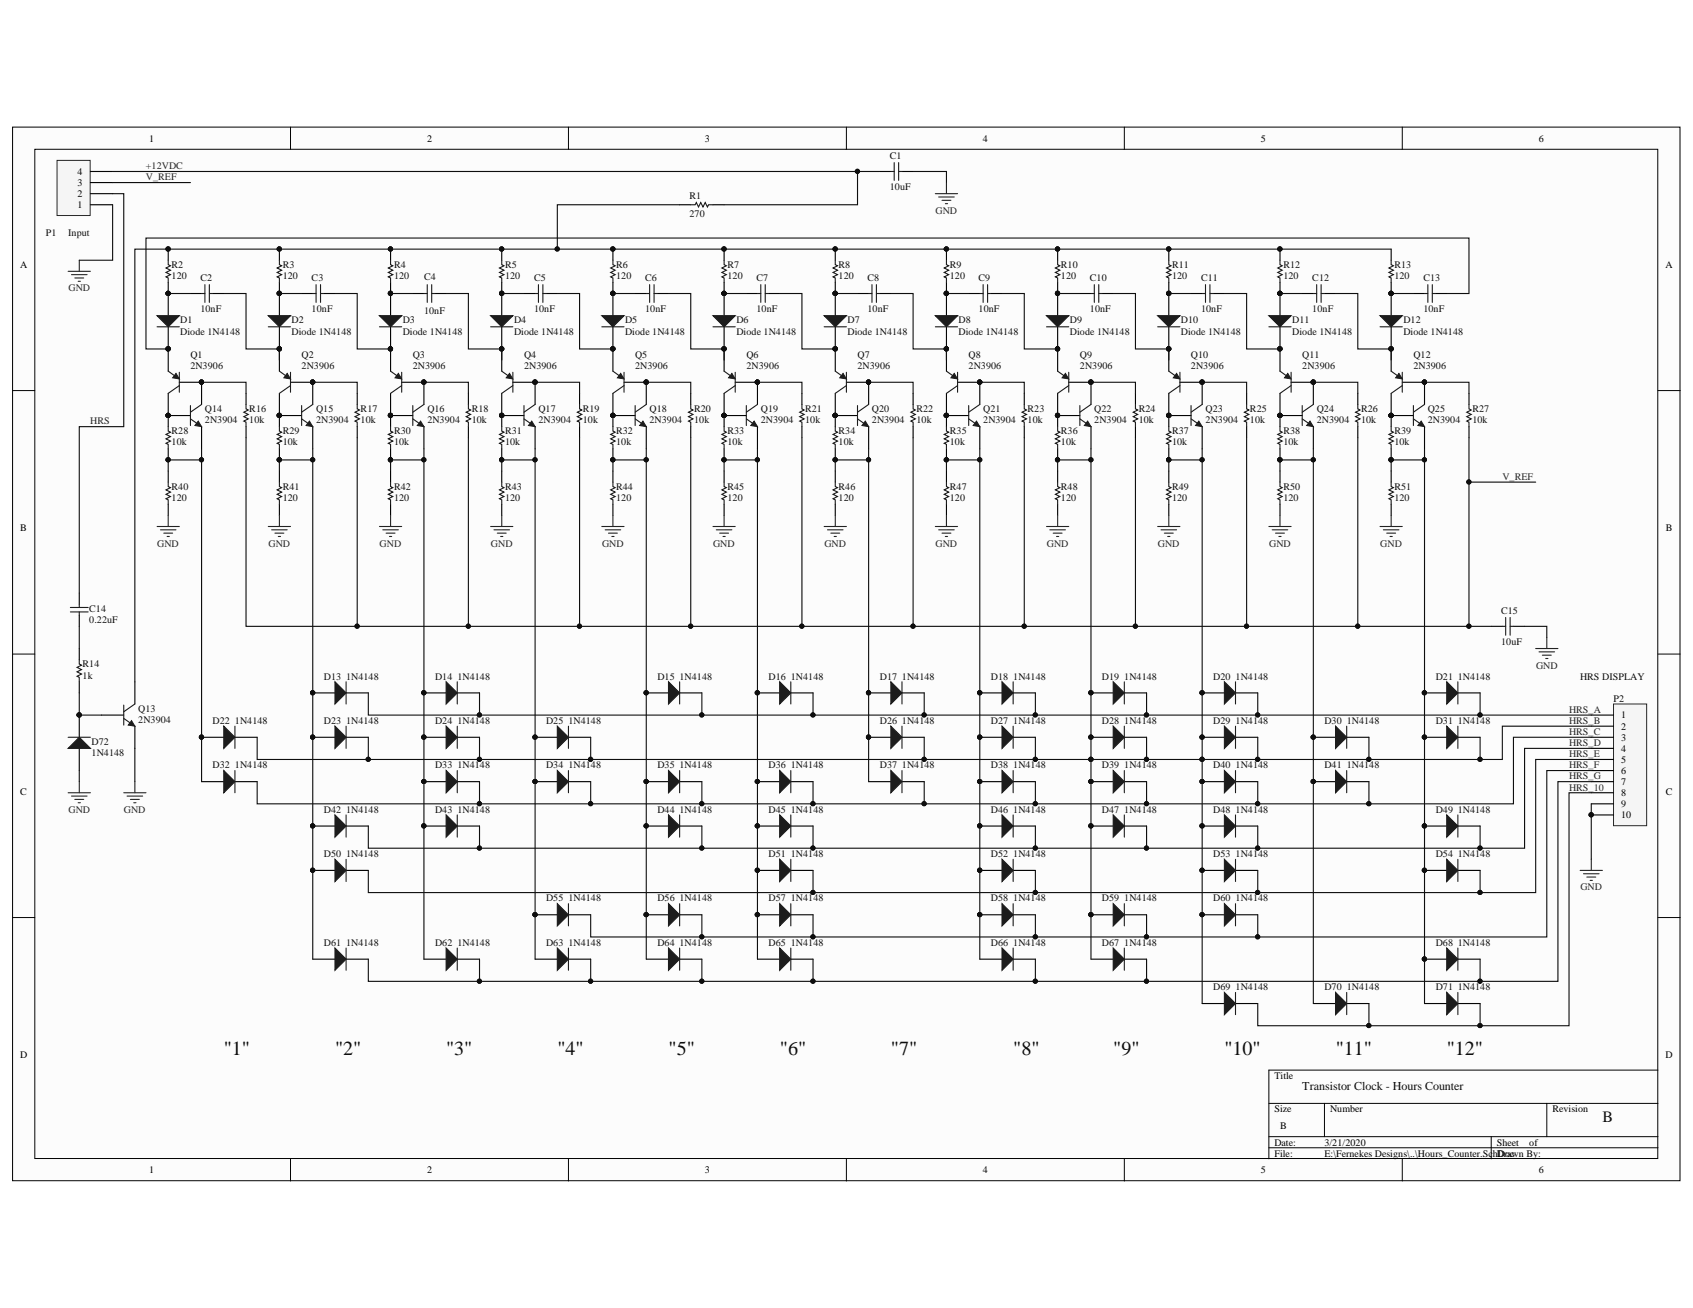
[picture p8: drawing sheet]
<svg xmlns="http://www.w3.org/2000/svg" width="279mm" height="216mm" viewBox="0 0 279 216" stroke-linecap="round" stroke-linejoin="round" font-family="sans-serif">
<defs><g id="words">
<g font-size="3.3" fill="#0e0e0e">
<text x="36.9" y="174.1">&quot;1&quot;</text>
<text x="55.3" y="174.1">&quot;2&quot;</text>
<text x="73.6" y="174.1">&quot;3&quot;</text>
<text x="92" y="174.1">&quot;4&quot;</text>
<text x="110.3" y="174.1">&quot;5&quot;</text>
<text x="128.7" y="174.1">&quot;6&quot;</text>
<text x="147" y="174.1">&quot;7&quot;</text>
<text x="167.2" y="174.1">&quot;8&quot;</text>
<text x="183.7" y="174.1">&quot;9&quot;</text>
<text x="202.1" y="174.1">&quot;10&quot;</text>
<text x="220.4" y="174.1">&quot;11&quot;</text>
<text x="238.8" y="174.1">&quot;12&quot;</text>
</g>
<text font-size="2.6" fill="#0e0e0e" x="264.5" y="185.2">B</text>
<text font-size="2" fill="#0e0e0e" x="214.9" y="179.9">Transistor Clock - Hours Counter</text>
<g font-size="1.7">
<text x="24.6" y="23.4">1</text>
<text x="70.5" y="23.4">2</text>
<text x="116.3" y="23.4">3</text>
<text x="162.2" y="23.4">4</text>
<text x="208.1" y="23.4">5</text>
<text x="254" y="23.4">6</text>
<text x="12.8" y="28.9">4</text>
<text x="12.8" y="34.4">1</text>
<text x="12.8" y="32.5">2</text>
<text x="12.8" y="30.7">3</text>
<text x="3.3" y="44.2">A</text>
<text x="274.9" y="44.2">A</text>
<text x="3.3" y="87.7">B</text>
<text x="274.9" y="87.7">B</text>
<text x="267.5" y="118.6">1</text>
<text x="267.5" y="120.4">2</text>
<text x="267.5" y="122.3">3</text>
<text x="267.5" y="124.1">4</text>
<text x="267.5" y="125.9">5</text>
<text x="3.3" y="131.2">C</text>
<text x="267.5" y="127.8">6</text>
<text x="267.5" y="129.6">7</text>
<text x="267.5" y="131.4">8</text>
<text x="274.9" y="131.2">C</text>
<text x="267.5" y="133.2">9</text>
<text x="267.5" y="135.1">10</text>
<text x="3.3" y="174.7">D</text>
<text x="210.3" y="178.1">Title</text>
<text x="274.9" y="174.7">D</text>
<text x="210.3" y="183.6">Size</text>
<text x="219.5" y="183.6">Number</text>
<text x="256.2" y="183.6">Revision</text>
<text x="210.3" y="189.1">Date:</text>
<text x="210.3" y="190.9">File:</text>
<text x="211.2" y="186.4">B</text>
<text x="218.6" y="189.1">3/21/2020</text>
<text x="218.6" y="190.9">E:\Fernekes Designs\..\Hours_Counter.SchDoc</text>
<text x="247" y="189.1">Sheet</text>
<text x="247" y="190.9">Drawn By:</text>
<text x="252.4" y="189.1">of</text>
<text x="24.6" y="193.7">1</text>
<text x="70.5" y="193.7">2</text>
<text x="116.3" y="193.7">3</text>
<text x="162.2" y="193.7">4</text>
<text x="208.1" y="193.7">5</text>
<text x="254" y="193.7">6</text>
</g>
<g font-size="1.7" fill="#262626">
<text x="24.1" y="27.9">+12VDC</text>
<text x="24.1" y="29.8">V_REF</text>
<text x="154.4" y="35.3">GND</text>
<text x="11.3" y="48.1">GND</text>
<text x="14.9" y="70.1">HRS</text>
<text x="247.9" y="79.2">V_REF</text>
<text x="26" y="90.2">GND</text>
<text x="44.3" y="90.2">GND</text>
<text x="62.7" y="90.2">GND</text>
<text x="81" y="90.2">GND</text>
<text x="99.4" y="90.2">GND</text>
<text x="117.7" y="90.2">GND</text>
<text x="136.1" y="90.2">GND</text>
<text x="154.4" y="90.2">GND</text>
<text x="172.8" y="90.2">GND</text>
<text x="191.1" y="90.2">GND</text>
<text x="209.5" y="90.2">GND</text>
<text x="227.8" y="90.2">GND</text>
<text x="253.5" y="110.4">GND</text>
<text x="259" y="117.7">HRS_A</text>
<text x="259" y="119.5">HRS_B</text>
<text x="259" y="121.3">HRS_C</text>
<text x="259" y="123.2">HRS_D</text>
<text x="259" y="125">HRS_E</text>
<text x="259" y="126.8">HRS_F</text>
<text x="259" y="128.7">HRS_G</text>
<text x="259" y="130.5">HRS_10</text>
<text x="11.3" y="134.2">GND</text>
<text x="20.4" y="134.2">GND</text>
<text x="260.8" y="147">GND</text>
</g>
<g font-size="1.7" fill="#0e0e0e">
<text x="146.9" y="26.3">C1</text>
<text x="113.8" y="35.8">270</text>
<text x="113.8" y="32.9">R1</text>
<text x="146.9" y="31.4">10uF</text>
<text x="7.6" y="38.9">P1</text>
<text x="11.3" y="38.9">Input</text>
<text x="28.3" y="46.1">120</text>
<text x="28.3" y="44.2">R2</text>
<text x="33.1" y="46.4">C2</text>
<text x="46.7" y="46.1">120</text>
<text x="46.7" y="44.2">R3</text>
<text x="51.4" y="46.4">C3</text>
<text x="65" y="46.1">120</text>
<text x="65" y="44.2">R4</text>
<text x="70" y="46.3">C4</text>
<text x="83.4" y="46.1">120</text>
<text x="83.4" y="44.2">R5</text>
<text x="88.1" y="46.4">C5</text>
<text x="101.7" y="46.1">120</text>
<text x="101.7" y="44.2">R6</text>
<text x="106.5" y="46.4">C6</text>
<text x="120.1" y="46.1">120</text>
<text x="120.1" y="44.2">R7</text>
<text x="124.8" y="46.4">C7</text>
<text x="138.4" y="46.1">120</text>
<text x="138.4" y="44.2">R8</text>
<text x="143.2" y="46.4">C8</text>
<text x="156.8" y="46.1">120</text>
<text x="156.8" y="44.2">R9</text>
<text x="161.5" y="46.4">C9</text>
<text x="175.1" y="46.1">120</text>
<text x="175.1" y="44.2">R10</text>
<text x="179.9" y="46.4">C10</text>
<text x="193.4" y="46.1">120</text>
<text x="193.4" y="44.2">R11</text>
<text x="198.2" y="46.4">C11</text>
<text x="211.8" y="46.1">120</text>
<text x="211.8" y="44.2">R12</text>
<text x="216.6" y="46.4">C12</text>
<text x="230.1" y="46.1">120</text>
<text x="230.1" y="44.2">R13</text>
<text x="234.9" y="46.4">C13</text>
<text x="29.8" y="53.4">D1</text>
<text x="33.1" y="51.6">10nF</text>
<text x="48.1" y="53.4">D2</text>
<text x="51.4" y="51.6">10nF</text>
<text x="66.5" y="53.4">D3</text>
<text x="70" y="51.8">10nF</text>
<text x="84.8" y="53.4">D4</text>
<text x="88.1" y="51.6">10nF</text>
<text x="103.2" y="53.4">D5</text>
<text x="106.5" y="51.6">10nF</text>
<text x="121.5" y="53.4">D6</text>
<text x="124.8" y="51.6">10nF</text>
<text x="139.9" y="53.4">D7</text>
<text x="143.2" y="51.6">10nF</text>
<text x="158.2" y="53.4">D8</text>
<text x="161.5" y="51.6">10nF</text>
<text x="176.6" y="53.4">D9</text>
<text x="179.9" y="51.6">10nF</text>
<text x="194.9" y="53.4">D10</text>
<text x="198.2" y="51.6">10nF</text>
<text x="213.3" y="53.4">D11</text>
<text x="216.6" y="51.6">10nF</text>
<text x="231.6" y="53.4">D12</text>
<text x="234.9" y="51.6">10nF</text>
<text x="29.8" y="55.2">Diode 1N4148</text>
<text x="31.4" y="59.1">Q1</text>
<text x="48.1" y="55.2">Diode 1N4148</text>
<text x="49.8" y="59.1">Q2</text>
<text x="66.5" y="55.2">Diode 1N4148</text>
<text x="68.1" y="59.1">Q3</text>
<text x="84.8" y="55.2">Diode 1N4148</text>
<text x="86.5" y="59.1">Q4</text>
<text x="103.2" y="55.2">Diode 1N4148</text>
<text x="104.8" y="59.1">Q5</text>
<text x="121.5" y="55.2">Diode 1N4148</text>
<text x="123.2" y="59.1">Q6</text>
<text x="139.9" y="55.2">Diode 1N4148</text>
<text x="141.5" y="59.1">Q7</text>
<text x="158.2" y="55.2">Diode 1N4148</text>
<text x="159.9" y="59.1">Q8</text>
<text x="176.6" y="55.2">Diode 1N4148</text>
<text x="178.2" y="59.1">Q9</text>
<text x="194.9" y="55.2">Diode 1N4148</text>
<text x="196.6" y="59.1">Q10</text>
<text x="213.3" y="55.2">Diode 1N4148</text>
<text x="214.9" y="59.1">Q11</text>
<text x="231.6" y="55.2">Diode 1N4148</text>
<text x="233.3" y="59.1">Q12</text>
<text x="31.4" y="60.9">2N3906</text>
<text x="49.8" y="60.9">2N3906</text>
<text x="68.1" y="60.9">2N3906</text>
<text x="86.5" y="60.9">2N3906</text>
<text x="104.8" y="60.9">2N3906</text>
<text x="123.2" y="60.9">2N3906</text>
<text x="141.5" y="60.9">2N3906</text>
<text x="159.9" y="60.9">2N3906</text>
<text x="178.2" y="60.9">2N3906</text>
<text x="196.6" y="60.9">2N3906</text>
<text x="214.9" y="60.9">2N3906</text>
<text x="233.3" y="60.9">2N3906</text>
<text x="28.3" y="71.7">R28</text>
<text x="33.8" y="68">Q14</text>
<text x="33.8" y="69.9">2N3904</text>
<text x="41.1" y="69.9">10k</text>
<text x="41.1" y="68">R16</text>
<text x="46.7" y="71.7">R29</text>
<text x="52.2" y="68">Q15</text>
<text x="52.2" y="69.9">2N3904</text>
<text x="59.5" y="69.9">10k</text>
<text x="59.5" y="68">R17</text>
<text x="65" y="71.7">R30</text>
<text x="70.5" y="68">Q16</text>
<text x="70.5" y="69.9">2N3904</text>
<text x="77.9" y="69.9">10k</text>
<text x="77.9" y="68">R18</text>
<text x="83.4" y="71.7">R31</text>
<text x="88.9" y="68">Q17</text>
<text x="88.9" y="69.9">2N3904</text>
<text x="96.2" y="69.9">10k</text>
<text x="96.2" y="68">R19</text>
<text x="101.7" y="71.7">R32</text>
<text x="107.2" y="68">Q18</text>
<text x="107.2" y="69.9">2N3904</text>
<text x="114.6" y="69.9">10k</text>
<text x="114.6" y="68">R20</text>
<text x="120.1" y="71.7">R33</text>
<text x="125.6" y="68">Q19</text>
<text x="125.6" y="69.9">2N3904</text>
<text x="132.9" y="69.9">10k</text>
<text x="132.9" y="68">R21</text>
<text x="138.4" y="71.7">R34</text>
<text x="143.9" y="68">Q20</text>
<text x="143.9" y="69.9">2N3904</text>
<text x="151.3" y="69.9">10k</text>
<text x="151.3" y="68">R22</text>
<text x="156.8" y="71.7">R35</text>
<text x="162.3" y="68">Q21</text>
<text x="162.3" y="69.9">2N3904</text>
<text x="169.6" y="69.9">10k</text>
<text x="169.6" y="68">R23</text>
<text x="175.1" y="71.7">R36</text>
<text x="180.6" y="68">Q22</text>
<text x="180.6" y="69.9">2N3904</text>
<text x="187.9" y="69.9">10k</text>
<text x="187.9" y="68">R24</text>
<text x="193.4" y="71.7">R37</text>
<text x="199" y="68">Q23</text>
<text x="199" y="69.9">2N3904</text>
<text x="206.3" y="69.9">10k</text>
<text x="206.3" y="68">R25</text>
<text x="211.8" y="71.7">R38</text>
<text x="217.3" y="68">Q24</text>
<text x="217.3" y="69.9">2N3904</text>
<text x="224.6" y="69.9">10k</text>
<text x="224.6" y="68">R26</text>
<text x="230.1" y="71.7">R39</text>
<text x="235.6" y="68">Q25</text>
<text x="235.6" y="69.9">2N3904</text>
<text x="243" y="69.9">10k</text>
<text x="243" y="68">R27</text>
<text x="28.3" y="73.5">10k</text>
<text x="46.7" y="73.5">10k</text>
<text x="65" y="73.5">10k</text>
<text x="83.4" y="73.5">10k</text>
<text x="101.7" y="73.5">10k</text>
<text x="120.1" y="73.5">10k</text>
<text x="138.4" y="73.5">10k</text>
<text x="156.8" y="73.5">10k</text>
<text x="175.1" y="73.5">10k</text>
<text x="193.4" y="73.5">10k</text>
<text x="211.8" y="73.5">10k</text>
<text x="230.1" y="73.5">10k</text>
<text x="28.3" y="82.7">120</text>
<text x="28.3" y="80.9">R40</text>
<text x="46.7" y="82.7">120</text>
<text x="46.7" y="80.9">R41</text>
<text x="65" y="82.7">120</text>
<text x="65" y="80.9">R42</text>
<text x="83.4" y="82.7">120</text>
<text x="83.4" y="80.9">R43</text>
<text x="101.7" y="82.7">120</text>
<text x="101.7" y="80.9">R44</text>
<text x="120.1" y="82.7">120</text>
<text x="120.1" y="80.9">R45</text>
<text x="138.4" y="82.7">120</text>
<text x="138.4" y="80.9">R46</text>
<text x="156.8" y="82.7">120</text>
<text x="156.8" y="80.9">R47</text>
<text x="175.1" y="82.7">120</text>
<text x="175.1" y="80.9">R48</text>
<text x="193.4" y="82.7">120</text>
<text x="193.4" y="80.9">R49</text>
<text x="211.8" y="82.7">120</text>
<text x="211.8" y="80.9">R50</text>
<text x="230.1" y="82.7">120</text>
<text x="230.1" y="80.9">R51</text>
<text x="14.7" y="101">C14</text>
<text x="247.7" y="101.4">C15</text>
<text x="14.7" y="102.8">0.22uF</text>
<text x="247.7" y="106.5">10uF</text>
<text x="13.6" y="112">1k</text>
<text x="13.6" y="110.2">R14</text>
<text x="53.5" y="112.2">D13</text>
<text x="57.1" y="112.2">1N4148</text>
<text x="71.8" y="112.2">D14</text>
<text x="75.5" y="112.2">1N4148</text>
<text x="108.5" y="112.2">D15</text>
<text x="112.1" y="112.2">1N4148</text>
<text x="126.8" y="112.2">D16</text>
<text x="130.5" y="112.2">1N4148</text>
<text x="145.2" y="112.2">D17</text>
<text x="148.8" y="112.2">1N4148</text>
<text x="163.5" y="112.2">D18</text>
<text x="167.2" y="112.2">1N4148</text>
<text x="181.9" y="112.2">D19</text>
<text x="185.5" y="112.2">1N4148</text>
<text x="200.2" y="112.2">D20</text>
<text x="203.9" y="112.2">1N4148</text>
<text x="236.9" y="112.2">D21</text>
<text x="240.6" y="112.2">1N4148</text>
<text x="260.8" y="112.2">HRS DISPLAY</text>
<text x="22.8" y="117.5">Q13</text>
<text x="22.8" y="119.3">2N3904</text>
<text x="35.1" y="119.5">D22</text>
<text x="38.8" y="119.5">1N4148</text>
<text x="53.5" y="119.5">D23</text>
<text x="57.1" y="119.5">1N4148</text>
<text x="71.8" y="119.5">D24</text>
<text x="75.5" y="119.5">1N4148</text>
<text x="90.1" y="119.5">D25</text>
<text x="93.8" y="119.5">1N4148</text>
<text x="145.2" y="119.5">D26</text>
<text x="148.8" y="119.5">1N4148</text>
<text x="163.5" y="119.5">D27</text>
<text x="167.2" y="119.5">1N4148</text>
<text x="181.9" y="119.5">D28</text>
<text x="185.5" y="119.5">1N4148</text>
<text x="200.2" y="119.5">D29</text>
<text x="203.9" y="119.5">1N4148</text>
<text x="218.6" y="119.5">D30</text>
<text x="222.2" y="119.5">1N4148</text>
<text x="236.9" y="119.5">D31</text>
<text x="240.6" y="119.5">1N4148</text>
<text x="266.3" y="115.8">P2</text>
<text x="15.1" y="123">D72</text>
<text x="15.1" y="124.8">1N4148</text>
<text x="35.1" y="126.8">D32</text>
<text x="38.8" y="126.8">1N4148</text>
<text x="71.8" y="126.8">D33</text>
<text x="75.5" y="126.8">1N4148</text>
<text x="90.1" y="126.8">D34</text>
<text x="93.8" y="126.8">1N4148</text>
<text x="108.5" y="126.8">D35</text>
<text x="112.1" y="126.8">1N4148</text>
<text x="126.8" y="126.8">D36</text>
<text x="130.5" y="126.8">1N4148</text>
<text x="145.2" y="126.8">D37</text>
<text x="148.8" y="126.8">1N4148</text>
<text x="163.5" y="126.8">D38</text>
<text x="167.2" y="126.8">1N4148</text>
<text x="181.9" y="126.8">D39</text>
<text x="185.5" y="126.8">1N4148</text>
<text x="200.2" y="126.8">D40</text>
<text x="203.9" y="126.8">1N4148</text>
<text x="218.6" y="126.8">D41</text>
<text x="222.2" y="126.8">1N4148</text>
<text x="53.5" y="134.2">D42</text>
<text x="57.1" y="134.2">1N4148</text>
<text x="71.8" y="134.2">D43</text>
<text x="75.5" y="134.2">1N4148</text>
<text x="108.5" y="134.2">D44</text>
<text x="112.1" y="134.2">1N4148</text>
<text x="126.8" y="134.2">D45</text>
<text x="130.5" y="134.2">1N4148</text>
<text x="163.5" y="134.2">D46</text>
<text x="167.2" y="134.2">1N4148</text>
<text x="181.9" y="134.2">D47</text>
<text x="185.5" y="134.2">1N4148</text>
<text x="200.2" y="134.2">D48</text>
<text x="203.9" y="134.2">1N4148</text>
<text x="236.9" y="134.2">D49</text>
<text x="240.6" y="134.2">1N4148</text>
<text x="53.5" y="141.5">D50</text>
<text x="57.1" y="141.5">1N4148</text>
<text x="126.8" y="141.5">D51</text>
<text x="130.5" y="141.5">1N4148</text>
<text x="163.5" y="141.5">D52</text>
<text x="167.2" y="141.5">1N4148</text>
<text x="200.2" y="141.5">D53</text>
<text x="203.9" y="141.5">1N4148</text>
<text x="236.9" y="141.5">D54</text>
<text x="240.6" y="141.5">1N4148</text>
<text x="90.1" y="148.8">D55</text>
<text x="93.8" y="148.8">1N4148</text>
<text x="108.5" y="148.8">D56</text>
<text x="112.1" y="148.8">1N4148</text>
<text x="126.8" y="148.8">D57</text>
<text x="130.5" y="148.8">1N4148</text>
<text x="163.5" y="148.8">D58</text>
<text x="167.2" y="148.8">1N4148</text>
<text x="181.9" y="148.8">D59</text>
<text x="185.5" y="148.8">1N4148</text>
<text x="200.2" y="148.8">D60</text>
<text x="203.9" y="148.8">1N4148</text>
<text x="53.5" y="156.1">D61</text>
<text x="57.1" y="156.1">1N4148</text>
<text x="71.8" y="156.1">D62</text>
<text x="75.5" y="156.1">1N4148</text>
<text x="90.1" y="156.1">D63</text>
<text x="93.8" y="156.1">1N4148</text>
<text x="108.5" y="156.1">D64</text>
<text x="112.1" y="156.1">1N4148</text>
<text x="126.8" y="156.1">D65</text>
<text x="130.5" y="156.1">1N4148</text>
<text x="163.5" y="156.1">D66</text>
<text x="167.2" y="156.1">1N4148</text>
<text x="181.9" y="156.1">D67</text>
<text x="185.5" y="156.1">1N4148</text>
<text x="236.9" y="156.1">D68</text>
<text x="240.6" y="156.1">1N4148</text>
<text x="200.2" y="163.4">D69</text>
<text x="203.9" y="163.4">1N4148</text>
<text x="218.6" y="163.4">D70</text>
<text x="222.2" y="163.4">1N4148</text>
<text x="236.9" y="163.4">D71</text>
<text x="240.6" y="163.4">1N4148</text>
</g>
</g></defs>
<g fill="#fcfcfc" stroke="#000" stroke-width=".17">
<path d="M2.1 21h275.2v173.9h-275.2z"/>
<path d="M5.7 24.6h267.9v166.6h-267.9z"/>
</g>
<g fill="none" stroke="#000" stroke-width=".17">
<path d="M47.9 21v3.6M93.8 21v3.6M139.7 21v3.6M185.6 21v3.6M231.4 21v3.6M2.1 64.5h3.6M273.6 64.5h3.7M2.1 108h3.6M273.6 108h3.7M2.1 151.5h3.6M273.6 151.5h3.7M273.6 176.6h-64.2v14.7"/>
<path d="M47.9 191.3v3.6M93.8 191.3v3.6M139.7 191.3v3.6M185.6 191.3v3.6M209.4 182.1h64.2M209.4 187.6h64.2M209.4 189.5h64.2M218.6 182.1v5.5M231.4 191.3v3.6M246.1 187.6v3.7M255.3 182.1v5.5"/>
</g>
<path d="M145.2 28.3h1.8M148.9 28.3h1.8M27.8 41.1v1.9M27.8 46.6v1.8M27.8 77.7v1.9M27.8 68.6h3.6M33.3 63.1v3.7M33.3 70.4v3.7M27.8 83.2v1.9" fill="none" stroke="#000" stroke-width=".18"/>
<path d="M147 28.3h.6M147.6 26.8v3M148.3 26.8v3M148.3 28.3h.6M27.8 43v.7l.3 .2-.7 .3 .7 .4-.7 .4 .7 .3-.7 .4 .4 .2v.7M27.8 79.6v.7l.3 .2-.7 .4 .7 .3-.7 .4 .7 .4-.7 .3 .4 .2v.7M31.4 69.1l1.9 1.3M31.4 66.9v3.3M33.3 66.8l-1.9 1.2" fill="none" stroke="#1c1c1c" stroke-width=".18"/>
<path d="M154.4 32h3.6M154.9 32.5h2.6M155.5 33.1h1.4M156 33.6h.4M156.2 30.1v1.9" fill="none" stroke="#262626" stroke-width=".18"/>
<g fill="#0e0e0e" stroke="#0e0e0e" stroke-width=".17">
<circle cx="27.7" cy="41.1" r=".35"/>
<circle cx="27.7" cy="48.4" r=".35"/>
<circle cx="33.2" cy="63.1" r=".35"/>
<circle cx="27.7" cy="68.6" r=".35"/>
</g>
<path d="M32.7 69.5l.6 .9-1.1-.2z" fill="#1c1c1c"/>
<path d="M32.7 69.5l.6 .9-1.1-.2z" fill="none" stroke="#1c1c1c" stroke-width=".17"/>
<g fill="#0e0e0e" stroke="#0e0e0e" stroke-width=".17">
<circle cx="33.2" cy="63.1" r=".35"/>
<circle cx="27.7" cy="68.6" r=".35"/>
<circle cx="27.7" cy="57.6" r=".35"/>
</g>
<path d="M27.8 57.6v3.7M27.8 64.9v3.7M29.6 63.1h3.7" fill="none" stroke="#000" stroke-width=".18"/>
<path d="M27.8 61.3l1.2 .9M29.6 61.4v3.3M29.6 63.6l-1.8 1.3" fill="none" stroke="#1c1c1c" stroke-width=".18"/>
<path d="M29 61.6l.6 .9-1.1-.1z" fill="#1c1c1c"/>
<path d="M29 61.6l.6 .9-1.1-.1z" fill="none" stroke="#1c1c1c" stroke-width=".17"/>
<g fill="#0e0e0e" stroke="#0e0e0e" stroke-width=".17">
<circle cx="27.7" cy="68.6" r=".35"/>
<circle cx="33.2" cy="63.1" r=".35"/>
<circle cx="27.7" cy="57.6" r=".35"/>
<circle cx="27.7" cy="75.9" r=".35"/>
<circle cx="27.7" cy="48.4" r=".35"/>
</g>
<path d="M27.8 48.4v3.7M27.8 53.9v3.7M31.4 48.4h1.9M35.1 48.4h1.8M27.8 68.6v1.8M27.8 74.1v1.8M40.6 64.9v1.9M40.6 70.4v1.9" fill="none" stroke="#000" stroke-width=".18"/>
<path d="M33.3 48.4h.5M33.8 47v2.9M34.5 47v2.9M34.5 48.4h.6M27.8 70.4v.8l.3 .1-.7 .4 .7 .4-.7 .3 .7 .4-.7 .4 .4 .2v.7M40.6 66.8v.7l.4 .2-.8 .3 .8 .4-.8 .4 .8 .3-.8 .4 .4 .2v.7" fill="none" stroke="#1c1c1c" stroke-width=".18"/>
<path d="M25.9 52.1h3.7l-1.8 1.8z" fill="#1c1c1c"/>
<path d="M25.9 52.1h3.7l-1.8 1.8zM25.9 53.9h3.7M46.1 79.6v.7l.4 .2-.8 .4 .8 .3-.8 .4 .8 .4-.8 .3 .4 .2v.7M49.8 69.1l1.8 1.3M49.8 66.9v3.3M51.6 66.8l-1.8 1.2" fill="none" stroke="#1c1c1c" stroke-width=".18"/>
<g fill="#0e0e0e" stroke="#0e0e0e" stroke-width=".17">
<circle cx="27.7" cy="48.4" r=".35"/>
<circle cx="27.7" cy="57.6" r=".35"/>
<circle cx="51.6" cy="63.1" r=".35"/>
<circle cx="46.1" cy="68.6" r=".35"/>
</g>
<path d="M25.9 86.9h3.7M26.5 87.5h2.5M27 88h1.5M27.6 88.6h.3M27.8 85.1v1.8" fill="none" stroke="#262626" stroke-width=".18"/>
<path d="M46.1 77.7v1.9M46.1 68.6h3.7M51.6 63.1v3.7M51.6 70.4v3.7M46.1 83.2v1.9" fill="none" stroke="#000" stroke-width=".18"/>
<path d="M51.1 69.5l.5 .9-1.1-.2z" fill="#1c1c1c"/>
<path d="M51.1 69.5l.5 .9-1.1-.2z" fill="none" stroke="#1c1c1c" stroke-width=".17"/>
<g fill="#0e0e0e" stroke="#0e0e0e" stroke-width=".17">
<circle cx="51.6" cy="63.1" r=".35"/>
<circle cx="46.1" cy="68.6" r=".35"/>
<circle cx="46.1" cy="57.6" r=".35"/>
</g>
<path d="M46.1 57.6v3.7M46.1 64.9v3.7M47.9 63.1h3.7" fill="none" stroke="#000" stroke-width=".18"/>
<path d="M46.1 61.3l1.3 .9M47.9 61.4v3.3M47.9 63.6l-1.8 1.3" fill="none" stroke="#1c1c1c" stroke-width=".18"/>
<path d="M47.4 61.6l.5 .9-1.1-.1z" fill="#1c1c1c"/>
<path d="M47.4 61.6l.5 .9-1.1-.1z" fill="none" stroke="#1c1c1c" stroke-width=".17"/>
<g fill="#0e0e0e" stroke="#0e0e0e" stroke-width=".17">
<circle cx="46.1" cy="68.6" r=".35"/>
<circle cx="51.6" cy="63.1" r=".35"/>
<circle cx="46.1" cy="57.6" r=".35"/>
<circle cx="46.1" cy="75.9" r=".35"/>
<circle cx="46.1" cy="48.4" r=".35"/>
</g>
<path d="M46.1 48.4v3.7M46.1 53.9v3.7M49.8 48.4h1.8M53.4 48.4h1.9M46.1 68.6v1.8M46.1 74.1v1.8M59 64.9v1.9M59 70.4v1.9" fill="none" stroke="#000" stroke-width=".18"/>
<path d="M51.6 48.4h.6M52.2 47v2.9M52.9 47v2.9M52.9 48.4h.5M46.1 70.4v.8l.4 .1-.8 .4 .8 .4-.8 .3 .8 .4-.8 .4 .4 .2v.7M59 66.8v.7l.3 .2-.7 .3 .7 .4-.7 .4 .7 .3-.7 .4 .4 .2v.7" fill="none" stroke="#1c1c1c" stroke-width=".18"/>
<path d="M44.3 52.1h3.6l-1.8 1.8z" fill="#1c1c1c"/>
<path d="M44.3 52.1h3.6l-1.8 1.8zM44.3 53.9h3.6M46.1 43v.7l.4 .2-.8 .3 .8 .4-.8 .4 .8 .3-.8 .4 .4 .2v.7M64.5 79.6v.7l.3 .2-.7 .4 .7 .3-.7 .4 .7 .4-.7 .3 .4 .2v.7M68.1 69.1l1.9 1.3M68.1 66.9v3.3M70 66.8l-1.9 1.2" fill="none" stroke="#1c1c1c" stroke-width=".18"/>
<g fill="#0e0e0e" stroke="#0e0e0e" stroke-width=".17">
<circle cx="46.1" cy="48.4" r=".35"/>
<circle cx="46.1" cy="57.6" r=".35"/>
<circle cx="46.1" cy="41.1" r=".35"/>
<circle cx="69.9" cy="63.1" r=".35"/>
<circle cx="64.4" cy="68.6" r=".35"/>
</g>
<path d="M44.3 86.9h3.6M44.8 87.5h2.6M45.4 88h1.4M45.9 88.6h.4M46.1 85.1v1.8" fill="none" stroke="#262626" stroke-width=".18"/>
<path d="M46.1 41.1v1.9M46.1 46.6v1.8M64.5 77.7v1.9M64.5 68.6h3.6M70 63.1v3.7M70 70.4v3.7M64.5 83.2v1.9" fill="none" stroke="#000" stroke-width=".18"/>
<path d="M69.4 69.5l.6 .9-1.1-.2z" fill="#1c1c1c"/>
<path d="M69.4 69.5l.6 .9-1.1-.2z" fill="none" stroke="#1c1c1c" stroke-width=".17"/>
<g fill="#0e0e0e" stroke="#0e0e0e" stroke-width=".17">
<circle cx="69.9" cy="63.1" r=".35"/>
<circle cx="64.4" cy="68.6" r=".35"/>
<circle cx="64.4" cy="57.6" r=".35"/>
</g>
<path d="M64.5 57.6v3.7M64.5 64.9v3.7M66.3 63.1h3.7" fill="none" stroke="#000" stroke-width=".18"/>
<path d="M64.5 61.3l1.2 .9M66.3 61.4v3.3M66.3 63.6l-1.8 1.3" fill="none" stroke="#1c1c1c" stroke-width=".18"/>
<path d="M65.7 61.6l.6 .9-1.1-.1z" fill="#1c1c1c"/>
<path d="M65.7 61.6l.6 .9-1.1-.1z" fill="none" stroke="#1c1c1c" stroke-width=".17"/>
<g fill="#0e0e0e" stroke="#0e0e0e" stroke-width=".17">
<circle cx="64.4" cy="68.6" r=".35"/>
<circle cx="69.9" cy="63.1" r=".35"/>
<circle cx="64.4" cy="57.6" r=".35"/>
<circle cx="64.4" cy="75.9" r=".35"/>
<circle cx="64.4" cy="48.4" r=".35"/>
</g>
<path d="M64.5 48.4v3.7M64.5 53.9v3.7M68.1 48.4h1.9M71.8 48.4h1.8M64.5 68.6v1.8M64.5 74.1v1.8M77.3 64.9v1.9M77.3 70.4v1.9" fill="none" stroke="#000" stroke-width=".18"/>
<path d="M70 48.4h.5M70.5 47v2.9M71.2 47v2.9M71.2 48.4h.6M64.5 70.4v.8l.3 .1-.7 .4 .7 .4-.7 .3 .7 .4-.7 .4 .4 .2v.7M77.3 66.8v.7l.4 .2-.8 .3 .8 .4-.8 .4 .8 .3-.8 .4 .4 .2v.7" fill="none" stroke="#1c1c1c" stroke-width=".18"/>
<path d="M62.6 52.1h3.7l-1.8 1.8z" fill="#1c1c1c"/>
<path d="M62.6 52.1h3.7l-1.8 1.8zM62.6 53.9h3.7M82.8 79.6v.7l.4 .2-.8 .4 .8 .3-.8 .4 .8 .4-.8 .3 .4 .2v.7M86.5 69.1l1.8 1.3M86.5 66.9v3.3M88.3 66.8l-1.8 1.2" fill="none" stroke="#1c1c1c" stroke-width=".18"/>
<g fill="#0e0e0e" stroke="#0e0e0e" stroke-width=".17">
<circle cx="64.4" cy="48.4" r=".35"/>
<circle cx="64.4" cy="57.6" r=".35"/>
<circle cx="88.3" cy="63.1" r=".35"/>
<circle cx="82.8" cy="68.6" r=".35"/>
</g>
<path d="M62.6 86.9h3.7M63.2 87.5h2.5M63.7 88h1.5M64.3 88.6h.3M64.5 85.1v1.8" fill="none" stroke="#262626" stroke-width=".18"/>
<path d="M82.8 77.7v1.9M82.8 68.6h3.7M88.3 63.1v3.7M88.3 70.4v3.7M82.8 83.2v1.9" fill="none" stroke="#000" stroke-width=".18"/>
<path d="M87.8 69.5l.5 .9-1.1-.2z" fill="#1c1c1c"/>
<path d="M87.8 69.5l.5 .9-1.1-.2z" fill="none" stroke="#1c1c1c" stroke-width=".17"/>
<g fill="#0e0e0e" stroke="#0e0e0e" stroke-width=".17">
<circle cx="88.3" cy="63.1" r=".35"/>
<circle cx="82.8" cy="68.6" r=".35"/>
<circle cx="82.8" cy="57.6" r=".35"/>
</g>
<path d="M82.8 57.6v3.7M82.8 64.9v3.7M84.6 63.1h3.7" fill="none" stroke="#000" stroke-width=".18"/>
<path d="M82.8 61.3l1.3 .9M84.6 61.4v3.3M84.6 63.6l-1.8 1.3" fill="none" stroke="#1c1c1c" stroke-width=".18"/>
<path d="M84.1 61.6l.5 .9-1.1-.1z" fill="#1c1c1c"/>
<path d="M84.1 61.6l.5 .9-1.1-.1z" fill="none" stroke="#1c1c1c" stroke-width=".17"/>
<g fill="#0e0e0e" stroke="#0e0e0e" stroke-width=".17">
<circle cx="82.8" cy="68.6" r=".35"/>
<circle cx="88.3" cy="63.1" r=".35"/>
<circle cx="82.8" cy="57.6" r=".35"/>
<circle cx="82.8" cy="75.9" r=".35"/>
<circle cx="82.8" cy="41.1" r=".35"/>
<circle cx="82.8" cy="48.4" r=".35"/>
</g>
<path d="M82.8 41.1v1.9M82.8 46.6v5.5M82.8 53.9v3.7M86.5 48.4h1.8M90.1 48.4h1.9M82.8 68.6v1.8M82.8 74.1v1.8M95.6 64.9v1.9M95.6 70.4v1.9" fill="none" stroke="#000" stroke-width=".18"/>
<path d="M82.8 43v.7l.4 .2-.8 .3 .8 .4-.8 .4 .8 .3-.8 .4 .4 .2v.7M88.3 48.4h.6M88.9 47v2.9M89.6 47v2.9M89.6 48.4h.5M82.8 70.4v.8l.4 .1-.8 .4 .8 .4-.8 .3 .8 .4-.8 .4 .4 .2v.7M95.6 66.8v.7l.4 .2-.7 .3 .7 .4-.7 .4 .7 .3-.7 .4 .3 .2v.7" fill="none" stroke="#1c1c1c" stroke-width=".18"/>
<path d="M81 52.1h3.6l-1.8 1.8z" fill="#1c1c1c"/>
<path d="M64.5 43v.7l.3 .2-.7 .3 .7 .4-.7 .4 .7 .3-.7 .4 .4 .2v.7M81 52.1h3.6l-1.8 1.8zM81 53.9h3.6M101.2 79.6v.7l.3 .2-.7 .4 .7 .3-.7 .4 .7 .4-.7 .3 .4 .2v.7M104.8 69.1l1.9 1.3M104.8 66.9v3.3M106.7 66.8l-1.9 1.2" fill="none" stroke="#1c1c1c" stroke-width=".18"/>
<g fill="#0e0e0e" stroke="#0e0e0e" stroke-width=".17">
<circle cx="82.8" cy="48.4" r=".35"/>
<circle cx="82.8" cy="57.6" r=".35"/>
<circle cx="64.4" cy="41.1" r=".35"/>
<circle cx="64.4" cy="48.4" r=".35"/>
<circle cx="106.6" cy="63.1" r=".35"/>
<circle cx="101.1" cy="68.6" r=".35"/>
</g>
<path d="M81 86.9h3.6M81.5 87.5h2.6M82.1 88h1.4M82.6 88.6h.4M82.8 85.1v1.8" fill="none" stroke="#262626" stroke-width=".18"/>
<path d="M64.5 41.1v1.9M64.5 46.6v1.8M101.2 77.7v1.9M101.2 68.6h3.6M106.7 63.1v3.7M106.7 70.4v3.7M101.2 83.2v1.9" fill="none" stroke="#000" stroke-width=".18"/>
<path d="M106.1 69.5l.6 .9-1.1-.2z" fill="#1c1c1c"/>
<path d="M106.1 69.5l.6 .9-1.1-.2z" fill="none" stroke="#1c1c1c" stroke-width=".17"/>
<g fill="#0e0e0e" stroke="#0e0e0e" stroke-width=".17">
<circle cx="106.6" cy="63.1" r=".35"/>
<circle cx="101.1" cy="68.6" r=".35"/>
<circle cx="101.1" cy="57.6" r=".35"/>
</g>
<path d="M101.2 57.6v3.7M101.2 64.9v3.7M103 63.1h3.7" fill="none" stroke="#000" stroke-width=".18"/>
<path d="M101.2 61.3l1.2 .9M103 61.4v3.3M103 63.6l-1.8 1.3" fill="none" stroke="#1c1c1c" stroke-width=".18"/>
<path d="M102.4 61.6l.6 .9-1.1-.1z" fill="#1c1c1c"/>
<path d="M102.4 61.6l.6 .9-1.1-.1z" fill="none" stroke="#1c1c1c" stroke-width=".17"/>
<g fill="#0e0e0e" stroke="#0e0e0e" stroke-width=".17">
<circle cx="101.1" cy="68.6" r=".35"/>
<circle cx="106.6" cy="63.1" r=".35"/>
<circle cx="101.1" cy="57.6" r=".35"/>
<circle cx="101.1" cy="75.9" r=".35"/>
<circle cx="101.1" cy="48.4" r=".35"/>
</g>
<path d="M101.2 48.4v3.7M101.2 53.9v3.7M104.8 48.4h1.9M108.5 48.4h1.8M101.2 68.6v1.8M101.2 74.1v1.8M114 64.9v1.9M114 70.4v1.9" fill="none" stroke="#000" stroke-width=".18"/>
<path d="M106.7 48.4h.5M107.2 47v2.9M107.9 47v2.9M107.9 48.4h.6M101.2 70.4v.8l.3 .1-.7 .4 .7 .4-.7 .3 .7 .4-.7 .4 .4 .2v.7M114 66.8v.7l.4 .2-.8 .3 .8 .4-.8 .4 .8 .3-.8 .4 .4 .2v.7" fill="none" stroke="#1c1c1c" stroke-width=".18"/>
<path d="M99.3 52.1h3.7l-1.8 1.8z" fill="#1c1c1c"/>
<path d="M99.3 52.1h3.7l-1.8 1.8zM99.3 53.9h3.7M119.5 79.6v.7l.4 .2-.8 .4 .8 .3-.8 .4 .8 .4-.8 .3 .4 .2v.7M123.2 69.1l1.8 1.3M123.2 66.9v3.3M125 66.8l-1.8 1.2" fill="none" stroke="#1c1c1c" stroke-width=".18"/>
<g fill="#0e0e0e" stroke="#0e0e0e" stroke-width=".17">
<circle cx="101.1" cy="48.4" r=".35"/>
<circle cx="101.1" cy="57.6" r=".35"/>
<circle cx="125" cy="63.1" r=".35"/>
<circle cx="119.5" cy="68.6" r=".35"/>
</g>
<path d="M99.3 86.9h3.7M99.9 87.5h2.5M100.4 88h1.5M101 88.6h.3M101.2 85.1v1.8" fill="none" stroke="#262626" stroke-width=".18"/>
<path d="M119.5 77.7v1.9M119.5 68.6h3.7M125 63.1v3.7M125 70.4v3.7M119.5 83.2v1.9" fill="none" stroke="#000" stroke-width=".18"/>
<path d="M124.5 69.5l.5 .9-1.1-.2z" fill="#1c1c1c"/>
<path d="M124.5 69.5l.5 .9-1.1-.2z" fill="none" stroke="#1c1c1c" stroke-width=".17"/>
<g fill="#0e0e0e" stroke="#0e0e0e" stroke-width=".17">
<circle cx="125" cy="63.1" r=".35"/>
<circle cx="119.5" cy="68.6" r=".35"/>
<circle cx="119.5" cy="57.6" r=".35"/>
</g>
<path d="M119.5 57.6v3.7M119.5 64.9v3.7M121.3 63.1h3.7" fill="none" stroke="#000" stroke-width=".18"/>
<path d="M119.5 61.3l1.3 .9M121.3 61.4v3.3M121.3 63.6l-1.8 1.3" fill="none" stroke="#1c1c1c" stroke-width=".18"/>
<path d="M120.8 61.6l.5 .9-1.1-.1z" fill="#1c1c1c"/>
<path d="M120.8 61.6l.5 .9-1.1-.1z" fill="none" stroke="#1c1c1c" stroke-width=".17"/>
<g fill="#0e0e0e" stroke="#0e0e0e" stroke-width=".17">
<circle cx="119.5" cy="68.6" r=".35"/>
<circle cx="125" cy="63.1" r=".35"/>
<circle cx="119.5" cy="57.6" r=".35"/>
<circle cx="119.5" cy="75.9" r=".35"/>
<circle cx="119.5" cy="41.1" r=".35"/>
<circle cx="119.5" cy="48.4" r=".35"/>
</g>
<path d="M119.5 41.1v1.9M119.5 46.6v5.5M119.5 53.9v3.7M123.2 48.4h1.8M126.8 48.4h1.9M119.5 68.6v1.8M119.5 74.1v1.8M132.3 64.9v1.9M132.3 70.4v1.9" fill="none" stroke="#000" stroke-width=".18"/>
<path d="M119.5 43v.7l.4 .2-.8 .3 .8 .4-.8 .4 .8 .3-.8 .4 .4 .2v.7M125 48.4h.6M125.6 47v2.9M126.3 47v2.9M126.3 48.4h.5M119.5 70.4v.8l.4 .1-.8 .4 .8 .4-.8 .3 .8 .4-.8 .4 .4 .2v.7M132.3 66.8v.7l.4 .2-.7 .3 .7 .4-.7 .4 .7 .3-.7 .4 .3 .2v.7" fill="none" stroke="#1c1c1c" stroke-width=".18"/>
<path d="M117.7 52.1h3.6l-1.8 1.8z" fill="#1c1c1c"/>
<path d="M101.2 43v.7l.3 .2-.7 .3 .7 .4-.7 .4 .7 .3-.7 .4 .4 .2v.7M117.7 52.1h3.6l-1.8 1.8zM117.7 53.9h3.6M137.8 79.6v.7l.4 .2-.7 .4 .7 .3-.7 .4 .7 .4-.7 .3 .3 .2v.7M141.5 69.1l1.9 1.3M141.5 66.9v3.3M143.4 66.8l-1.9 1.2" fill="none" stroke="#1c1c1c" stroke-width=".18"/>
<g fill="#0e0e0e" stroke="#0e0e0e" stroke-width=".17">
<circle cx="119.5" cy="48.4" r=".35"/>
<circle cx="119.5" cy="57.6" r=".35"/>
<circle cx="101.1" cy="41.1" r=".35"/>
<circle cx="101.1" cy="48.4" r=".35"/>
<circle cx="143.3" cy="63.1" r=".35"/>
<circle cx="137.8" cy="68.6" r=".35"/>
</g>
<path d="M117.7 86.9h3.6M118.2 87.5h2.6M118.8 88h1.4M119.3 88.6h.4M119.5 85.1v1.8" fill="none" stroke="#262626" stroke-width=".18"/>
<path d="M101.2 41.1v1.9M101.2 46.6v1.8M137.8 77.7v1.9M137.8 68.6h3.7M143.4 63.1v3.7M143.4 70.4v3.7M137.8 83.2v1.9" fill="none" stroke="#000" stroke-width=".18"/>
<path d="M142.8 69.5l.6 .9-1.1-.2z" fill="#1c1c1c"/>
<path d="M142.8 69.5l.6 .9-1.1-.2z" fill="none" stroke="#1c1c1c" stroke-width=".17"/>
<g fill="#0e0e0e" stroke="#0e0e0e" stroke-width=".17">
<circle cx="143.3" cy="63.1" r=".35"/>
<circle cx="137.8" cy="68.6" r=".35"/>
<circle cx="137.8" cy="57.6" r=".35"/>
</g>
<path d="M137.8 57.6v3.7M137.8 64.9v3.7M139.7 63.1h3.7" fill="none" stroke="#000" stroke-width=".18"/>
<path d="M137.8 61.3l1.3 .9M139.7 61.4v3.3M139.7 63.6l-1.9 1.3" fill="none" stroke="#1c1c1c" stroke-width=".18"/>
<path d="M139.1 61.6l.6 .9-1.1-.1z" fill="#1c1c1c"/>
<path d="M139.1 61.6l.6 .9-1.1-.1z" fill="none" stroke="#1c1c1c" stroke-width=".17"/>
<g fill="#0e0e0e" stroke="#0e0e0e" stroke-width=".17">
<circle cx="137.8" cy="68.6" r=".35"/>
<circle cx="143.3" cy="63.1" r=".35"/>
<circle cx="137.8" cy="57.6" r=".35"/>
<circle cx="137.8" cy="75.9" r=".35"/>
<circle cx="137.8" cy="48.4" r=".35"/>
</g>
<path d="M137.8 48.4v3.7M137.8 53.9v3.7M141.5 48.4h1.9M145.2 48.4h1.8M137.8 68.6v1.8M137.8 74.1v1.8M150.7 64.9v1.9M150.7 70.4v1.9" fill="none" stroke="#000" stroke-width=".18"/>
<path d="M143.4 48.4h.5M143.9 47v2.9M144.6 47v2.9M144.6 48.4h.6M137.8 70.4v.8l.4 .1-.7 .4 .7 .4-.7 .3 .7 .4-.7 .4 .3 .2v.7M150.7 66.8v.7l.4 .2-.8 .3 .8 .4-.8 .4 .8 .3-.8 .4 .4 .2v.7" fill="none" stroke="#1c1c1c" stroke-width=".18"/>
<path d="M136 52.1h3.7l-1.9 1.8z" fill="#1c1c1c"/>
<path d="M136 52.1h3.7l-1.9 1.8zM136 53.9h3.7M156.2 79.6v.7l.4 .2-.8 .4 .8 .3-.8 .4 .8 .4-.8 .3 .4 .2v.7M159.9 69.1l1.8 1.3M159.9 66.9v3.3M161.7 66.8l-1.8 1.2" fill="none" stroke="#1c1c1c" stroke-width=".18"/>
<g fill="#0e0e0e" stroke="#0e0e0e" stroke-width=".17">
<circle cx="137.8" cy="48.4" r=".35"/>
<circle cx="137.8" cy="57.6" r=".35"/>
<circle cx="161.7" cy="63.1" r=".35"/>
<circle cx="156.2" cy="68.6" r=".35"/>
</g>
<path d="M136 86.9h3.7M136.6 87.5h2.5M137.1 88h1.5M137.7 88.6h.3M137.8 85.1v1.8" fill="none" stroke="#262626" stroke-width=".18"/>
<path d="M156.2 77.7v1.9M156.2 68.6h3.7M161.7 63.1v3.7M161.7 70.4v3.7M156.2 83.2v1.9" fill="none" stroke="#000" stroke-width=".18"/>
<path d="M161.1 69.5l.6 .9-1.1-.2z" fill="#1c1c1c"/>
<path d="M161.1 69.5l.6 .9-1.1-.2z" fill="none" stroke="#1c1c1c" stroke-width=".17"/>
<g fill="#0e0e0e" stroke="#0e0e0e" stroke-width=".17">
<circle cx="161.7" cy="63.1" r=".35"/>
<circle cx="156.2" cy="68.6" r=".35"/>
<circle cx="156.2" cy="57.6" r=".35"/>
</g>
<path d="M156.2 57.6v3.7M156.2 64.9v3.7M158 63.1h3.7" fill="none" stroke="#000" stroke-width=".18"/>
<path d="M156.2 61.3l1.3 .9M158 61.4v3.3M158 63.6l-1.8 1.3" fill="none" stroke="#1c1c1c" stroke-width=".18"/>
<path d="M157.5 61.6l.5 .9-1.1-.1z" fill="#1c1c1c"/>
<path d="M157.5 61.6l.5 .9-1.1-.1z" fill="none" stroke="#1c1c1c" stroke-width=".17"/>
<g fill="#0e0e0e" stroke="#0e0e0e" stroke-width=".17">
<circle cx="156.2" cy="68.6" r=".35"/>
<circle cx="161.7" cy="63.1" r=".35"/>
<circle cx="156.2" cy="57.6" r=".35"/>
<circle cx="156.2" cy="75.9" r=".35"/>
<circle cx="156.2" cy="41.1" r=".35"/>
<circle cx="156.2" cy="48.4" r=".35"/>
</g>
<path d="M156.2 41.1v1.9M156.2 46.6v5.5M156.2 53.9v3.7M159.9 48.4h1.8M163.5 48.4h1.9M156.2 68.6v1.8M156.2 74.1v1.8M169 64.9v1.9M169 70.4v1.9" fill="none" stroke="#000" stroke-width=".18"/>
<path d="M156.2 43v.7l.4 .2-.8 .3 .8 .4-.8 .4 .8 .3-.8 .4 .4 .2v.7M161.7 48.4h.6M162.3 47v2.9M163 47v2.9M163 48.4h.5M156.2 70.4v.8l.4 .1-.8 .4 .8 .4-.8 .3 .8 .4-.8 .4 .4 .2v.7M169 66.8v.7l.4 .2-.7 .3 .7 .4-.7 .4 .7 .3-.7 .4 .3 .2v.7" fill="none" stroke="#1c1c1c" stroke-width=".18"/>
<path d="M154.4 52.1h3.6l-1.8 1.8z" fill="#1c1c1c"/>
<path d="M137.8 43v.7l.4 .2-.7 .3 .7 .4-.7 .4 .7 .3-.7 .4 .3 .2v.7M154.4 52.1h3.6l-1.8 1.8zM154.4 53.9h3.6M174.5 79.6v.7l.4 .2-.7 .4 .7 .3-.7 .4 .7 .4-.7 .3 .3 .2v.7M178.2 69.1l1.8 1.3M178.2 66.9v3.3M180 66.8l-1.8 1.2" fill="none" stroke="#1c1c1c" stroke-width=".18"/>
<g fill="#0e0e0e" stroke="#0e0e0e" stroke-width=".17">
<circle cx="156.2" cy="48.4" r=".35"/>
<circle cx="156.2" cy="57.6" r=".35"/>
<circle cx="137.8" cy="41.1" r=".35"/>
<circle cx="137.8" cy="48.4" r=".35"/>
<circle cx="180" cy="63.1" r=".35"/>
<circle cx="174.5" cy="68.6" r=".35"/>
</g>
<path d="M154.4 86.9h3.6M154.9 87.5h2.6M155.5 88h1.4M156 88.6h.4M156.2 85.1v1.8" fill="none" stroke="#262626" stroke-width=".18"/>
<path d="M137.8 41.1v1.9M137.8 46.6v1.8M174.5 77.7v1.9M174.5 68.6h3.7M180 63.1v3.7M180 70.4v3.7M174.5 83.2v1.9" fill="none" stroke="#000" stroke-width=".18"/>
<path d="M179.5 69.5l.5 .9-1.1-.2z" fill="#1c1c1c"/>
<path d="M179.5 69.5l.5 .9-1.1-.2z" fill="none" stroke="#1c1c1c" stroke-width=".17"/>
<g fill="#0e0e0e" stroke="#0e0e0e" stroke-width=".17">
<circle cx="180" cy="63.1" r=".35"/>
<circle cx="174.5" cy="68.6" r=".35"/>
<circle cx="174.5" cy="57.6" r=".35"/>
</g>
<path d="M174.5 57.6v3.7M174.5 64.9v3.7M176.4 63.1h3.6" fill="none" stroke="#000" stroke-width=".18"/>
<path d="M174.5 61.3l1.3 .9M176.4 61.4v3.3M176.4 63.6l-1.9 1.3" fill="none" stroke="#1c1c1c" stroke-width=".18"/>
<path d="M175.8 61.6l.6 .9-1.1-.1z" fill="#1c1c1c"/>
<path d="M175.8 61.6l.6 .9-1.1-.1z" fill="none" stroke="#1c1c1c" stroke-width=".17"/>
<g fill="#0e0e0e" stroke="#0e0e0e" stroke-width=".17">
<circle cx="174.5" cy="68.6" r=".35"/>
<circle cx="180" cy="63.1" r=".35"/>
<circle cx="174.5" cy="57.6" r=".35"/>
<circle cx="174.5" cy="75.9" r=".35"/>
<circle cx="174.5" cy="48.4" r=".35"/>
</g>
<path d="M174.5 48.4v3.7M174.5 53.9v3.7M178.2 48.4h1.8M181.9 48.4h1.8M174.5 68.6v1.8M174.5 74.1v1.8M187.4 64.9v1.9M187.4 70.4v1.9" fill="none" stroke="#000" stroke-width=".18"/>
<path d="M180 48.4h.6M180.6 47v2.9M181.3 47v2.9M181.3 48.4h.6M174.5 70.4v.8l.4 .1-.7 .4 .7 .4-.7 .3 .7 .4-.7 .4 .3 .2v.7M187.4 66.8v.7l.4 .2-.8 .3 .8 .4-.8 .4 .8 .3-.8 .4 .4 .2v.7" fill="none" stroke="#1c1c1c" stroke-width=".18"/>
<path d="M172.7 52.1h3.7l-1.9 1.8z" fill="#1c1c1c"/>
<path d="M172.7 52.1h3.7l-1.9 1.8zM172.7 53.9h3.7M192.9 79.6v.7l.4 .2-.8 .4 .8 .3-.8 .4 .8 .4-.8 .3 .4 .2v.7M196.6 69.1l1.8 1.3M196.6 66.9v3.3M198.4 66.8l-1.8 1.2" fill="none" stroke="#1c1c1c" stroke-width=".18"/>
<g fill="#0e0e0e" stroke="#0e0e0e" stroke-width=".17">
<circle cx="174.5" cy="48.4" r=".35"/>
<circle cx="174.5" cy="57.6" r=".35"/>
<circle cx="198.4" cy="63.1" r=".35"/>
<circle cx="192.9" cy="68.6" r=".35"/>
</g>
<path d="M172.7 86.9h3.7M173.3 87.5h2.5M173.8 88h1.5M174.4 88.6h.3M174.5 85.1v1.8" fill="none" stroke="#262626" stroke-width=".18"/>
<path d="M192.9 77.7v1.9M192.9 68.6h3.7M198.4 63.1v3.7M198.4 70.4v3.7M192.9 83.2v1.9" fill="none" stroke="#000" stroke-width=".18"/>
<path d="M197.8 69.5l.6 .9-1.1-.2z" fill="#1c1c1c"/>
<path d="M197.8 69.5l.6 .9-1.1-.2z" fill="none" stroke="#1c1c1c" stroke-width=".17"/>
<g fill="#0e0e0e" stroke="#0e0e0e" stroke-width=".17">
<circle cx="198.4" cy="63.1" r=".35"/>
<circle cx="192.9" cy="68.6" r=".35"/>
<circle cx="192.9" cy="57.6" r=".35"/>
</g>
<path d="M192.9 57.6v3.7M192.9 64.9v3.7M194.7 63.1h3.7" fill="none" stroke="#000" stroke-width=".18"/>
<path d="M192.9 61.3l1.3 .9M194.7 61.4v3.3M194.7 63.6l-1.8 1.3" fill="none" stroke="#1c1c1c" stroke-width=".18"/>
<path d="M194.2 61.6l.5 .9-1.1-.1z" fill="#1c1c1c"/>
<path d="M194.2 61.6l.5 .9-1.1-.1z" fill="none" stroke="#1c1c1c" stroke-width=".17"/>
<g fill="#0e0e0e" stroke="#0e0e0e" stroke-width=".17">
<circle cx="192.9" cy="68.6" r=".35"/>
<circle cx="198.4" cy="63.1" r=".35"/>
<circle cx="192.9" cy="57.6" r=".35"/>
<circle cx="192.9" cy="75.9" r=".35"/>
<circle cx="192.9" cy="41.1" r=".35"/>
<circle cx="192.9" cy="48.4" r=".35"/>
</g>
<path d="M192.9 41.1v1.9M192.9 46.6v5.5M192.9 53.9v3.7M196.6 48.4h1.8M200.2 48.4h1.9M192.9 68.6v1.8M192.9 74.1v1.8M205.7 64.9v1.9M205.7 70.4v1.9" fill="none" stroke="#000" stroke-width=".18"/>
<path d="M192.9 43v.7l.4 .2-.8 .3 .8 .4-.8 .4 .8 .3-.8 .4 .4 .2v.7M198.4 48.4h.5M198.9 47v2.9M199.7 47v2.9M199.7 48.4h.5M192.9 70.4v.8l.4 .1-.8 .4 .8 .4-.8 .3 .8 .4-.8 .4 .4 .2v.7M205.7 66.8v.7l.4 .2-.7 .3 .7 .4-.7 .4 .7 .3-.7 .4 .3 .2v.7" fill="none" stroke="#1c1c1c" stroke-width=".18"/>
<path d="M191.1 52.1h3.6l-1.8 1.8z" fill="#1c1c1c"/>
<path d="M174.5 43v.7l.4 .2-.7 .3 .7 .4-.7 .4 .7 .3-.7 .4 .3 .2v.7M191.1 52.1h3.6l-1.8 1.8zM191.1 53.9h3.6M20.4 118.6l1.9 1.3M20.4 116.4v3.3M22.3 116.2l-1.9 1.3" fill="none" stroke="#1c1c1c" stroke-width=".18"/>
<g fill="#0e0e0e" stroke="#0e0e0e" stroke-width=".17">
<circle cx="192.9" cy="48.4" r=".35"/>
<circle cx="192.9" cy="57.6" r=".35"/>
<circle cx="174.5" cy="41.1" r=".35"/>
<circle cx="174.5" cy="48.4" r=".35"/>
</g>
<path d="M191.1 86.9h3.6M191.6 87.5h2.6M192.2 88h1.4M192.7 88.6h.4M192.9 85.1v1.8" fill="none" stroke="#262626" stroke-width=".18"/>
<path d="M174.5 41.1v1.9M174.5 46.6v1.8M16.8 118h3.6M22.3 112.5v3.7M22.3 119.9v3.6" fill="none" stroke="#000" stroke-width=".18"/>
<path d="M21.7 118.9l.6 1-1.1-.2z" fill="#1c1c1c"/>
<path d="M21.7 118.9l.6 1-1.1-.2z" fill="none" stroke="#1c1c1c" stroke-width=".17"/>
<path d="M20.4 130.9h3.7M21 131.4h2.5M21.5 132h1.5M22.1 132.5h.3M22.3 129v1.9" fill="none" stroke="#262626" stroke-width=".18"/>
<path d="M9.4 26.5h5.5v9.1h-5.5z" fill="#f5f5f5" stroke="#262626" stroke-width=".17"/>
<path d="M14.9 33.8h3.7M14.9 32h3.7M14.9 30.1h3.7M14.9 28.3h3.7M112.2 33.8h1.8M117.7 33.8h1.8M211.2 77.7v1.9M211.2 68.6h3.7M216.7 63.1v3.7M216.7 70.4v3.7M211.2 83.2v1.9" fill="none" stroke="#000" stroke-width=".18"/>
<path d="M11.2 44.8h3.7M11.8 45.3h2.6M12.3 45.9h1.5M12.9 46.4h.4M13.1 43v1.8M11.2 130.9h3.7M11.8 131.4h2.6M12.3 132h1.5M12.9 132.5h.4M13.1 129v1.9" fill="none" stroke="#262626" stroke-width=".18"/>
<path d="M114 33.8h.7l.2-.4 .4 .8 .3-.8 .4 .8 .4-.8 .3 .8 .2-.4h.8M211.2 79.6v.7l.4 .2-.7 .4 .7 .3-.7 .4 .7 .4-.7 .3 .3 .2v.7M214.9 69.1l1.8 1.3M214.9 66.9v3.3M216.7 66.8l-1.8 1.2" fill="none" stroke="#1c1c1c" stroke-width=".18"/>
<g fill="#0e0e0e" stroke="#0e0e0e" stroke-width=".17">
<circle cx="216.7" cy="63.1" r=".35"/>
<circle cx="211.2" cy="68.6" r=".35"/>
</g>
<path d="M216.2 69.5l.5 .9-1.1-.2z" fill="#1c1c1c"/>
<path d="M216.2 69.5l.5 .9-1.1-.2z" fill="none" stroke="#1c1c1c" stroke-width=".17"/>
<g fill="#0e0e0e" stroke="#0e0e0e" stroke-width=".17">
<circle cx="216.7" cy="63.1" r=".35"/>
<circle cx="211.2" cy="68.6" r=".35"/>
<circle cx="211.2" cy="57.6" r=".35"/>
</g>
<path d="M211.2 57.6v3.7M211.2 64.9v3.7M213.1 63.1h3.6" fill="none" stroke="#000" stroke-width=".18"/>
<path d="M211.2 61.3l1.3 .9M213.1 61.4v3.3M213.1 63.6l-1.9 1.3" fill="none" stroke="#1c1c1c" stroke-width=".18"/>
<path d="M212.5 61.6l.6 .9-1.1-.1z" fill="#1c1c1c"/>
<path d="M212.5 61.6l.6 .9-1.1-.1z" fill="none" stroke="#1c1c1c" stroke-width=".17"/>
<g fill="#0e0e0e" stroke="#0e0e0e" stroke-width=".17">
<circle cx="211.2" cy="68.6" r=".35"/>
<circle cx="216.7" cy="63.1" r=".35"/>
<circle cx="211.2" cy="57.6" r=".35"/>
<circle cx="211.2" cy="75.9" r=".35"/>
<circle cx="211.2" cy="48.4" r=".35"/>
</g>
<path d="M211.2 48.4v3.7M211.2 53.9v3.7M214.9 48.4h1.8M218.6 48.4h1.8M211.2 68.6v1.8M211.2 74.1v1.8M224.1 64.9v1.9M224.1 70.4v1.9" fill="none" stroke="#000" stroke-width=".18"/>
<path d="M216.7 48.4h.6M217.3 47v2.9M218 47v2.9M218 48.4h.6M211.2 70.4v.8l.4 .1-.7 .4 .7 .4-.7 .3 .7 .4-.7 .4 .3 .2v.7M224.1 66.8v.7l.3 .2-.7 .3 .7 .4-.7 .4 .7 .3-.7 .4 .4 .2v.7" fill="none" stroke="#1c1c1c" stroke-width=".18"/>
<path d="M209.4 52.1h3.7l-1.9 1.8z" fill="#1c1c1c"/>
<path d="M209.4 52.1h3.7l-1.9 1.8zM209.4 53.9h3.7M229.6 79.6v.7l.4 .2-.8 .4 .8 .3-.8 .4 .8 .4-.8 .3 .4 .2v.7M233.3 69.1l1.8 1.3M233.3 66.9v3.3M235.1 66.8l-1.8 1.2" fill="none" stroke="#1c1c1c" stroke-width=".18"/>
<g fill="#0e0e0e" stroke="#0e0e0e" stroke-width=".17">
<circle cx="211.2" cy="48.4" r=".35"/>
<circle cx="211.2" cy="57.6" r=".35"/>
<circle cx="235.1" cy="63.1" r=".35"/>
<circle cx="229.6" cy="68.6" r=".35"/>
</g>
<path d="M209.4 86.9h3.7M210 87.5h2.5M210.5 88h1.5M211.1 88.6h.3M211.2 85.1v1.8" fill="none" stroke="#262626" stroke-width=".18"/>
<path d="M229.6 77.7v1.9M229.6 68.6h3.7M235.1 63.1v3.7M235.1 70.4v3.7M229.6 83.2v1.9" fill="none" stroke="#000" stroke-width=".18"/>
<path d="M234.5 69.5l.6 .9-1.1-.2z" fill="#1c1c1c"/>
<path d="M234.5 69.5l.6 .9-1.1-.2z" fill="none" stroke="#1c1c1c" stroke-width=".17"/>
<g fill="#0e0e0e" stroke="#0e0e0e" stroke-width=".17">
<circle cx="235.1" cy="63.1" r=".35"/>
<circle cx="229.6" cy="68.6" r=".35"/>
<circle cx="229.6" cy="57.6" r=".35"/>
</g>
<path d="M229.6 57.6v3.7M229.6 64.9v3.7M231.4 63.1h3.7" fill="none" stroke="#000" stroke-width=".18"/>
<path d="M229.6 61.3l1.3 .9M231.4 61.4v3.3M231.4 63.6l-1.8 1.3" fill="none" stroke="#1c1c1c" stroke-width=".18"/>
<path d="M230.9 61.6l.5 .9-1.1-.1z" fill="#1c1c1c"/>
<path d="M230.9 61.6l.5 .9-1.1-.1z" fill="none" stroke="#1c1c1c" stroke-width=".17"/>
<g fill="#0e0e0e" stroke="#0e0e0e" stroke-width=".17">
<circle cx="229.6" cy="68.6" r=".35"/>
<circle cx="235.1" cy="63.1" r=".35"/>
<circle cx="229.6" cy="57.6" r=".35"/>
<circle cx="229.6" cy="75.9" r=".35"/>
<circle cx="229.6" cy="48.4" r=".35"/>
</g>
<path d="M229.6 41.1v1.9M229.6 46.6v5.5M229.6 53.9v3.7M233.3 48.4h1.8M236.9 48.4h1.9M229.6 68.6v1.8M229.6 74.1v1.8M242.4 64.9v1.9M242.4 70.4v1.9" fill="none" stroke="#000" stroke-width=".18"/>
<path d="M229.6 43v.7l.4 .2-.8 .3 .8 .4-.8 .4 .8 .3-.8 .4 .4 .2v.7M235.1 48.4h.5M235.6 47v2.9M236.4 47v2.9M236.4 48.4h.5M229.6 70.4v.8l.4 .1-.8 .4 .8 .4-.8 .3 .8 .4-.8 .4 .4 .2v.7M242.4 66.8v.7l.4 .2-.7 .3 .7 .4-.7 .4 .7 .3-.7 .4 .3 .2v.7" fill="none" stroke="#1c1c1c" stroke-width=".18"/>
<path d="M227.8 52.1h3.6l-1.8 1.8z" fill="#1c1c1c"/>
<path d="M211.2 43v.7l.4 .2-.7 .3 .7 .4-.7 .4 .7 .3-.7 .4 .3 .2v.7M227.8 52.1h3.6l-1.8 1.8zM227.8 53.9h3.6" fill="none" stroke="#1c1c1c" stroke-width=".18"/>
<g fill="#0e0e0e" stroke="#0e0e0e" stroke-width=".17">
<circle cx="229.6" cy="48.4" r=".35"/>
<circle cx="229.6" cy="57.6" r=".35"/>
<circle cx="211.2" cy="41.1" r=".35"/>
<circle cx="211.2" cy="48.4" r=".35"/>
<circle cx="235.1" cy="121.7" r=".35"/>
</g>
<path d="M227.8 86.9h3.6M228.3 87.5h2.6M228.9 88h1.4M229.4 88.6h.4M229.6 85.1v1.8" fill="none" stroke="#262626" stroke-width=".18"/>
<path d="M211.2 41.1v1.9M211.2 46.6v1.8M235.1 121.7h3.7M240.6 121.7h3.7" fill="none" stroke="#000" stroke-width=".18"/>
<path d="M238.8 119.9l1.8 1.8-1.8 1.8z" fill="#1c1c1c"/>
<path d="M238.8 119.9l1.8 1.8-1.8 1.8zM240.6 119.9v3.6" fill="none" stroke="#1c1c1c" stroke-width=".18"/>
<g fill="#0e0e0e" stroke="#0e0e0e" stroke-width=".17">
<circle cx="235.1" cy="121.7" r=".35"/>
<circle cx="235.1" cy="136.3" r=".35"/>
</g>
<path d="M235.1 136.3h3.7M240.6 136.3h3.7" fill="none" stroke="#000" stroke-width=".18"/>
<path d="M238.8 134.5l1.8 1.8-1.8 1.9z" fill="#1c1c1c"/>
<path d="M238.8 134.5l1.8 1.8-1.8 1.9zM240.6 134.5v3.7" fill="none" stroke="#1c1c1c" stroke-width=".18"/>
<g fill="#0e0e0e" stroke="#0e0e0e" stroke-width=".17">
<circle cx="235.1" cy="136.3" r=".35"/>
<circle cx="235.1" cy="143.6" r=".35"/>
</g>
<path d="M235.1 143.7h3.7M240.6 143.7h3.7" fill="none" stroke="#000" stroke-width=".18"/>
<path d="M238.8 141.8l1.8 1.9-1.8 1.8z" fill="#1c1c1c"/>
<path d="M238.8 141.8l1.8 1.9-1.8 1.8zM240.6 141.8v3.7" fill="none" stroke="#1c1c1c" stroke-width=".18"/>
<g fill="#0e0e0e" stroke="#0e0e0e" stroke-width=".17">
<circle cx="235.1" cy="143.6" r=".35"/>
<circle cx="235.1" cy="114.3" r=".35"/>
</g>
<path d="M235.1 114.4h3.7M240.6 114.4h3.7" fill="none" stroke="#000" stroke-width=".18"/>
<path d="M238.8 112.5l1.8 1.9-1.8 1.8z" fill="#1c1c1c"/>
<path d="M238.8 112.5l1.8 1.9-1.8 1.8zM240.6 112.5v3.7" fill="none" stroke="#1c1c1c" stroke-width=".18"/>
<g fill="#0e0e0e" stroke="#0e0e0e" stroke-width=".17">
<circle cx="235.1" cy="114.3" r=".35"/>
<circle cx="235.1" cy="158.3" r=".35"/>
</g>
<path d="M235.1 158.3h3.7M240.6 158.3h3.7" fill="none" stroke="#000" stroke-width=".18"/>
<path d="M238.8 156.5l1.8 1.8-1.8 1.9z" fill="#1c1c1c"/>
<path d="M238.8 156.5l1.8 1.8-1.8 1.9zM240.6 156.5v3.7" fill="none" stroke="#1c1c1c" stroke-width=".18"/>
<circle cx="235.1" cy="158.3" r=".35" fill="#0e0e0e" stroke="#0e0e0e" stroke-width=".17"/>
<path d="M235.1 165.6h3.7M240.6 165.6h3.7" fill="none" stroke="#000" stroke-width=".18"/>
<path d="M238.8 163.8l1.8 1.8-1.8 1.9z" fill="#1c1c1c"/>
<path d="M238.8 163.8l1.8 1.8-1.8 1.9zM240.6 163.8v3.7" fill="none" stroke="#1c1c1c" stroke-width=".18"/>
<path d="M33.3 121.7h3.6M38.8 121.7h3.6" fill="none" stroke="#000" stroke-width=".18"/>
<circle cx="33.2" cy="121.7" r=".35" fill="#0e0e0e" stroke="#0e0e0e" stroke-width=".17"/>
<path d="M36.9 119.9l1.9 1.8-1.9 1.8z" fill="#1c1c1c"/>
<path d="M36.9 119.9l1.9 1.8-1.9 1.8zM38.8 119.9v3.6" fill="none" stroke="#1c1c1c" stroke-width=".18"/>
<circle cx="33.2" cy="121.7" r=".35" fill="#0e0e0e" stroke="#0e0e0e" stroke-width=".17"/>
<path d="M33.3 129h3.6M38.8 129h3.6" fill="none" stroke="#000" stroke-width=".18"/>
<path d="M36.9 127.2l1.9 1.8-1.9 1.9z" fill="#1c1c1c"/>
<path d="M36.9 127.2l1.9 1.8-1.9 1.9zM38.8 127.2v3.7" fill="none" stroke="#1c1c1c" stroke-width=".18"/>
<path d="M51.6 121.7h3.7M57.1 121.7h3.7" fill="none" stroke="#000" stroke-width=".18"/>
<circle cx="51.6" cy="121.7" r=".35" fill="#0e0e0e" stroke="#0e0e0e" stroke-width=".17"/>
<path d="M55.3 119.9l1.8 1.8-1.8 1.8z" fill="#1c1c1c"/>
<path d="M55.3 119.9l1.8 1.8-1.8 1.8zM57.1 119.9v3.6" fill="none" stroke="#1c1c1c" stroke-width=".18"/>
<g fill="#0e0e0e" stroke="#0e0e0e" stroke-width=".17">
<circle cx="51.6" cy="121.7" r=".35"/>
<circle cx="51.6" cy="136.3" r=".35"/>
</g>
<path d="M51.6 136.3h3.7M57.1 136.3h3.7" fill="none" stroke="#000" stroke-width=".18"/>
<path d="M55.3 134.5l1.8 1.8-1.8 1.9z" fill="#1c1c1c"/>
<path d="M55.3 134.5l1.8 1.8-1.8 1.9zM57.1 134.5v3.7" fill="none" stroke="#1c1c1c" stroke-width=".18"/>
<g fill="#0e0e0e" stroke="#0e0e0e" stroke-width=".17">
<circle cx="51.6" cy="136.3" r=".35"/>
<circle cx="51.6" cy="143.6" r=".35"/>
</g>
<path d="M51.6 143.7h3.7M57.1 143.7h3.7" fill="none" stroke="#000" stroke-width=".18"/>
<path d="M55.3 141.8l1.8 1.9-1.8 1.8z" fill="#1c1c1c"/>
<path d="M55.3 141.8l1.8 1.9-1.8 1.8zM57.1 141.8v3.7" fill="none" stroke="#1c1c1c" stroke-width=".18"/>
<g fill="#0e0e0e" stroke="#0e0e0e" stroke-width=".17">
<circle cx="51.6" cy="143.6" r=".35"/>
<circle cx="51.6" cy="114.3" r=".35"/>
</g>
<path d="M51.6 114.4h3.7M57.1 114.4h3.7" fill="none" stroke="#000" stroke-width=".18"/>
<path d="M55.3 112.5l1.8 1.9-1.8 1.8z" fill="#1c1c1c"/>
<path d="M55.3 112.5l1.8 1.9-1.8 1.8zM57.1 112.5v3.7" fill="none" stroke="#1c1c1c" stroke-width=".18"/>
<circle cx="51.6" cy="114.3" r=".35" fill="#0e0e0e" stroke="#0e0e0e" stroke-width=".17"/>
<path d="M51.6 158.3h3.7M57.1 158.3h3.7" fill="none" stroke="#000" stroke-width=".18"/>
<path d="M55.3 156.5l1.8 1.8-1.8 1.9z" fill="#1c1c1c"/>
<path d="M55.3 156.5l1.8 1.8-1.8 1.9zM57.1 156.5v3.7" fill="none" stroke="#1c1c1c" stroke-width=".18"/>
<path d="M70 121.7h3.6M75.5 121.7h3.6" fill="none" stroke="#000" stroke-width=".18"/>
<circle cx="69.9" cy="121.7" r=".35" fill="#0e0e0e" stroke="#0e0e0e" stroke-width=".17"/>
<path d="M73.6 119.9l1.9 1.8-1.9 1.8z" fill="#1c1c1c"/>
<path d="M73.6 119.9l1.9 1.8-1.9 1.8zM75.5 119.9v3.6" fill="none" stroke="#1c1c1c" stroke-width=".18"/>
<g fill="#0e0e0e" stroke="#0e0e0e" stroke-width=".17">
<circle cx="69.9" cy="121.7" r=".35"/>
<circle cx="69.9" cy="129" r=".35"/>
</g>
<path d="M70 129h3.6M75.5 129h3.6" fill="none" stroke="#000" stroke-width=".18"/>
<path d="M73.6 127.2l1.9 1.8-1.9 1.9z" fill="#1c1c1c"/>
<path d="M73.6 127.2l1.9 1.8-1.9 1.9zM75.5 127.2v3.7" fill="none" stroke="#1c1c1c" stroke-width=".18"/>
<g fill="#0e0e0e" stroke="#0e0e0e" stroke-width=".17">
<circle cx="69.9" cy="129" r=".35"/>
<circle cx="69.9" cy="136.3" r=".35"/>
</g>
<path d="M70 136.3h3.6M75.5 136.3h3.6" fill="none" stroke="#000" stroke-width=".18"/>
<path d="M73.6 134.5l1.9 1.8-1.9 1.9z" fill="#1c1c1c"/>
<path d="M73.6 134.5l1.9 1.8-1.9 1.9zM75.5 134.5v3.7" fill="none" stroke="#1c1c1c" stroke-width=".18"/>
<g fill="#0e0e0e" stroke="#0e0e0e" stroke-width=".17">
<circle cx="69.9" cy="136.3" r=".35"/>
<circle cx="69.9" cy="114.3" r=".35"/>
</g>
<path d="M70 114.4h3.6M75.5 114.4h3.6" fill="none" stroke="#000" stroke-width=".18"/>
<path d="M73.6 112.5l1.9 1.9-1.9 1.8z" fill="#1c1c1c"/>
<path d="M73.6 112.5l1.9 1.9-1.9 1.8zM75.5 112.5v3.7" fill="none" stroke="#1c1c1c" stroke-width=".18"/>
<circle cx="69.9" cy="114.3" r=".35" fill="#0e0e0e" stroke="#0e0e0e" stroke-width=".17"/>
<path d="M70 158.3h3.6M75.5 158.3h3.6" fill="none" stroke="#000" stroke-width=".18"/>
<path d="M73.6 156.5l1.9 1.8-1.9 1.9z" fill="#1c1c1c"/>
<path d="M73.6 156.5l1.9 1.8-1.9 1.9zM75.5 156.5v3.7" fill="none" stroke="#1c1c1c" stroke-width=".18"/>
<path d="M88.3 121.7h3.7M93.8 121.7h3.7" fill="none" stroke="#000" stroke-width=".18"/>
<circle cx="88.3" cy="121.7" r=".35" fill="#0e0e0e" stroke="#0e0e0e" stroke-width=".17"/>
<path d="M92 119.9l1.8 1.8-1.8 1.8z" fill="#1c1c1c"/>
<path d="M92 119.9l1.8 1.8-1.8 1.8zM93.8 119.9v3.6" fill="none" stroke="#1c1c1c" stroke-width=".18"/>
<g fill="#0e0e0e" stroke="#0e0e0e" stroke-width=".17">
<circle cx="88.3" cy="121.7" r=".35"/>
<circle cx="88.3" cy="129" r=".35"/>
</g>
<path d="M88.3 129h3.7M93.8 129h3.7" fill="none" stroke="#000" stroke-width=".18"/>
<path d="M92 127.2l1.8 1.8-1.8 1.9z" fill="#1c1c1c"/>
<path d="M92 127.2l1.8 1.8-1.8 1.9zM93.8 127.2v3.7" fill="none" stroke="#1c1c1c" stroke-width=".18"/>
<g fill="#0e0e0e" stroke="#0e0e0e" stroke-width=".17">
<circle cx="88.3" cy="129" r=".35"/>
<circle cx="88.3" cy="151" r=".35"/>
</g>
<path d="M88.3 151h3.7M93.8 151h3.7" fill="none" stroke="#000" stroke-width=".18"/>
<path d="M92 149.2l1.8 1.8-1.8 1.8z" fill="#1c1c1c"/>
<path d="M92 149.2l1.8 1.8-1.8 1.8zM93.8 149.2v3.6" fill="none" stroke="#1c1c1c" stroke-width=".18"/>
<circle cx="88.3" cy="151" r=".35" fill="#0e0e0e" stroke="#0e0e0e" stroke-width=".17"/>
<path d="M88.3 158.3h3.7M93.8 158.3h3.7" fill="none" stroke="#000" stroke-width=".18"/>
<path d="M92 156.5l1.8 1.8-1.8 1.9z" fill="#1c1c1c"/>
<path d="M92 156.5l1.8 1.8-1.8 1.9zM93.8 156.5v3.7" fill="none" stroke="#1c1c1c" stroke-width=".18"/>
<path d="M106.7 129h3.6M112.2 129h3.6" fill="none" stroke="#000" stroke-width=".18"/>
<circle cx="106.6" cy="129" r=".35" fill="#0e0e0e" stroke="#0e0e0e" stroke-width=".17"/>
<path d="M110.3 127.2l1.9 1.8-1.9 1.9z" fill="#1c1c1c"/>
<path d="M110.3 127.2l1.9 1.8-1.9 1.9zM112.2 127.2v3.7" fill="none" stroke="#1c1c1c" stroke-width=".18"/>
<g fill="#0e0e0e" stroke="#0e0e0e" stroke-width=".17">
<circle cx="106.6" cy="129" r=".35"/>
<circle cx="106.6" cy="136.3" r=".35"/>
</g>
<path d="M106.7 136.3h3.6M112.2 136.3h3.6" fill="none" stroke="#000" stroke-width=".18"/>
<path d="M110.3 134.5l1.9 1.8-1.9 1.9z" fill="#1c1c1c"/>
<path d="M110.3 134.5l1.9 1.8-1.9 1.9zM112.2 134.5v3.7" fill="none" stroke="#1c1c1c" stroke-width=".18"/>
<g fill="#0e0e0e" stroke="#0e0e0e" stroke-width=".17">
<circle cx="106.6" cy="136.3" r=".35"/>
<circle cx="106.6" cy="151" r=".35"/>
</g>
<path d="M106.7 151h3.6M112.2 151h3.6" fill="none" stroke="#000" stroke-width=".18"/>
<path d="M110.3 149.2l1.9 1.8-1.9 1.8z" fill="#1c1c1c"/>
<path d="M110.3 149.2l1.9 1.8-1.9 1.8zM112.2 149.2v3.6" fill="none" stroke="#1c1c1c" stroke-width=".18"/>
<g fill="#0e0e0e" stroke="#0e0e0e" stroke-width=".17">
<circle cx="106.6" cy="151" r=".35"/>
<circle cx="106.6" cy="114.3" r=".35"/>
</g>
<path d="M106.7 114.4h3.6M112.2 114.4h3.6" fill="none" stroke="#000" stroke-width=".18"/>
<path d="M110.3 112.5l1.9 1.9-1.9 1.8z" fill="#1c1c1c"/>
<path d="M110.3 112.5l1.9 1.9-1.9 1.8zM112.2 112.5v3.7" fill="none" stroke="#1c1c1c" stroke-width=".18"/>
<circle cx="106.6" cy="114.3" r=".35" fill="#0e0e0e" stroke="#0e0e0e" stroke-width=".17"/>
<path d="M106.7 158.3h3.6M112.2 158.3h3.6" fill="none" stroke="#000" stroke-width=".18"/>
<path d="M110.3 156.5l1.9 1.8-1.9 1.9z" fill="#1c1c1c"/>
<path d="M110.3 156.5l1.9 1.8-1.9 1.9zM112.2 156.5v3.7" fill="none" stroke="#1c1c1c" stroke-width=".18"/>
<path d="M125 129h3.7M130.5 129h3.7" fill="none" stroke="#000" stroke-width=".18"/>
<circle cx="125" cy="129" r=".35" fill="#0e0e0e" stroke="#0e0e0e" stroke-width=".17"/>
<path d="M128.7 127.2l1.8 1.8-1.8 1.9z" fill="#1c1c1c"/>
<path d="M128.7 127.2l1.8 1.8-1.8 1.9zM130.5 127.2v3.7" fill="none" stroke="#1c1c1c" stroke-width=".18"/>
<g fill="#0e0e0e" stroke="#0e0e0e" stroke-width=".17">
<circle cx="125" cy="129" r=".35"/>
<circle cx="125" cy="136.3" r=".35"/>
</g>
<path d="M125 136.3h3.7M130.5 136.3h3.7" fill="none" stroke="#000" stroke-width=".18"/>
<path d="M128.7 134.5l1.8 1.8-1.8 1.9z" fill="#1c1c1c"/>
<path d="M128.7 134.5l1.8 1.8-1.8 1.9zM130.5 134.5v3.7" fill="none" stroke="#1c1c1c" stroke-width=".18"/>
<g fill="#0e0e0e" stroke="#0e0e0e" stroke-width=".17">
<circle cx="125" cy="136.3" r=".35"/>
<circle cx="125" cy="143.6" r=".35"/>
</g>
<path d="M125 143.7h3.7M130.5 143.7h3.7" fill="none" stroke="#000" stroke-width=".18"/>
<path d="M128.7 141.8l1.8 1.9-1.8 1.8z" fill="#1c1c1c"/>
<path d="M128.7 141.8l1.8 1.9-1.8 1.8zM130.5 141.8v3.7" fill="none" stroke="#1c1c1c" stroke-width=".18"/>
<g fill="#0e0e0e" stroke="#0e0e0e" stroke-width=".17">
<circle cx="125" cy="143.6" r=".35"/>
<circle cx="125" cy="151" r=".35"/>
</g>
<path d="M125 151h3.7M130.5 151h3.7" fill="none" stroke="#000" stroke-width=".18"/>
<path d="M128.7 149.2l1.8 1.8-1.8 1.8z" fill="#1c1c1c"/>
<path d="M128.7 149.2l1.8 1.8-1.8 1.8zM130.5 149.2v3.6" fill="none" stroke="#1c1c1c" stroke-width=".18"/>
<g fill="#0e0e0e" stroke="#0e0e0e" stroke-width=".17">
<circle cx="125" cy="151" r=".35"/>
<circle cx="125" cy="114.3" r=".35"/>
</g>
<path d="M125 114.4h3.7M130.5 114.4h3.7" fill="none" stroke="#000" stroke-width=".18"/>
<path d="M128.7 112.5l1.8 1.9-1.8 1.8z" fill="#1c1c1c"/>
<path d="M128.7 112.5l1.8 1.9-1.8 1.8zM130.5 112.5v3.7" fill="none" stroke="#1c1c1c" stroke-width=".18"/>
<circle cx="125" cy="114.3" r=".35" fill="#0e0e0e" stroke="#0e0e0e" stroke-width=".17"/>
<path d="M125 158.3h3.7M130.5 158.3h3.7" fill="none" stroke="#000" stroke-width=".18"/>
<path d="M128.7 156.5l1.8 1.8-1.8 1.9z" fill="#1c1c1c"/>
<path d="M128.7 156.5l1.8 1.8-1.8 1.9zM130.5 156.5v3.7" fill="none" stroke="#1c1c1c" stroke-width=".18"/>
<path d="M143.4 121.7h3.6M148.9 121.7h3.6" fill="none" stroke="#000" stroke-width=".18"/>
<circle cx="143.3" cy="121.7" r=".35" fill="#0e0e0e" stroke="#0e0e0e" stroke-width=".17"/>
<path d="M147 119.9l1.9 1.8-1.9 1.8z" fill="#1c1c1c"/>
<path d="M147 119.9l1.9 1.8-1.9 1.8zM148.9 119.9v3.6" fill="none" stroke="#1c1c1c" stroke-width=".18"/>
<circle cx="143.3" cy="121.7" r=".35" fill="#0e0e0e" stroke="#0e0e0e" stroke-width=".17"/>
<path d="M143.4 129h3.6M148.9 129h3.6" fill="none" stroke="#000" stroke-width=".18"/>
<path d="M147 127.2l1.9 1.8-1.9 1.9z" fill="#1c1c1c"/>
<path d="M147 127.2l1.9 1.8-1.9 1.9zM148.9 127.2v3.7" fill="none" stroke="#1c1c1c" stroke-width=".18"/>
<path d="M143.4 114.4h3.6M148.9 114.4h3.6" fill="none" stroke="#000" stroke-width=".18"/>
<circle cx="143.3" cy="114.3" r=".35" fill="#0e0e0e" stroke="#0e0e0e" stroke-width=".17"/>
<path d="M147 112.5l1.9 1.9-1.9 1.8z" fill="#1c1c1c"/>
<path d="M147 112.5l1.9 1.9-1.9 1.8zM148.9 112.5v3.7" fill="none" stroke="#1c1c1c" stroke-width=".18"/>
<g fill="#0e0e0e" stroke="#0e0e0e" stroke-width=".17">
<circle cx="143.3" cy="114.3" r=".35"/>
<circle cx="161.7" cy="121.7" r=".35"/>
</g>
<path d="M161.7 121.7h3.7M167.2 121.7h3.7" fill="none" stroke="#000" stroke-width=".18"/>
<path d="M165.4 119.9l1.8 1.8-1.8 1.8z" fill="#1c1c1c"/>
<path d="M165.4 119.9l1.8 1.8-1.8 1.8zM167.2 119.9v3.6" fill="none" stroke="#1c1c1c" stroke-width=".18"/>
<g fill="#0e0e0e" stroke="#0e0e0e" stroke-width=".17">
<circle cx="161.7" cy="121.7" r=".35"/>
<circle cx="161.7" cy="129" r=".35"/>
</g>
<path d="M161.7 129h3.7M167.2 129h3.7" fill="none" stroke="#000" stroke-width=".18"/>
<path d="M165.4 127.2l1.8 1.8-1.8 1.9z" fill="#1c1c1c"/>
<path d="M165.4 127.2l1.8 1.8-1.8 1.9zM167.2 127.2v3.7" fill="none" stroke="#1c1c1c" stroke-width=".18"/>
<g fill="#0e0e0e" stroke="#0e0e0e" stroke-width=".17">
<circle cx="161.7" cy="129" r=".35"/>
<circle cx="161.7" cy="136.3" r=".35"/>
</g>
<path d="M161.7 136.3h3.7M167.2 136.3h3.7" fill="none" stroke="#000" stroke-width=".18"/>
<path d="M165.4 134.5l1.8 1.8-1.8 1.9z" fill="#1c1c1c"/>
<path d="M165.4 134.5l1.8 1.8-1.8 1.9zM167.2 134.5v3.7" fill="none" stroke="#1c1c1c" stroke-width=".18"/>
<g fill="#0e0e0e" stroke="#0e0e0e" stroke-width=".17">
<circle cx="161.7" cy="136.3" r=".35"/>
<circle cx="161.7" cy="143.6" r=".35"/>
</g>
<path d="M161.7 143.7h3.7M167.2 143.7h3.7" fill="none" stroke="#000" stroke-width=".18"/>
<path d="M165.4 141.8l1.8 1.9-1.8 1.8z" fill="#1c1c1c"/>
<path d="M165.4 141.8l1.8 1.9-1.8 1.8zM167.2 141.8v3.7" fill="none" stroke="#1c1c1c" stroke-width=".18"/>
<g fill="#0e0e0e" stroke="#0e0e0e" stroke-width=".17">
<circle cx="161.7" cy="143.6" r=".35"/>
<circle cx="161.7" cy="151" r=".35"/>
</g>
<path d="M161.7 151h3.7M167.2 151h3.7" fill="none" stroke="#000" stroke-width=".18"/>
<path d="M165.4 149.2l1.8 1.8-1.8 1.8z" fill="#1c1c1c"/>
<path d="M165.4 149.2l1.8 1.8-1.8 1.8zM167.2 149.2v3.6" fill="none" stroke="#1c1c1c" stroke-width=".18"/>
<g fill="#0e0e0e" stroke="#0e0e0e" stroke-width=".17">
<circle cx="161.7" cy="151" r=".35"/>
<circle cx="161.7" cy="114.3" r=".35"/>
</g>
<path d="M161.7 114.4h3.7M167.2 114.4h3.7" fill="none" stroke="#000" stroke-width=".18"/>
<path d="M165.4 112.5l1.8 1.9-1.8 1.8z" fill="#1c1c1c"/>
<path d="M165.4 112.5l1.8 1.9-1.8 1.8zM167.2 112.5v3.7" fill="none" stroke="#1c1c1c" stroke-width=".18"/>
<circle cx="161.7" cy="114.3" r=".35" fill="#0e0e0e" stroke="#0e0e0e" stroke-width=".17"/>
<path d="M161.7 158.3h3.7M167.2 158.3h3.7" fill="none" stroke="#000" stroke-width=".18"/>
<path d="M165.4 156.5l1.8 1.8-1.8 1.9z" fill="#1c1c1c"/>
<path d="M165.4 156.5l1.8 1.8-1.8 1.9zM167.2 156.5v3.7" fill="none" stroke="#1c1c1c" stroke-width=".18"/>
<path d="M180 121.7h3.7M185.6 121.7h3.6" fill="none" stroke="#000" stroke-width=".18"/>
<circle cx="180" cy="121.7" r=".35" fill="#0e0e0e" stroke="#0e0e0e" stroke-width=".17"/>
<path d="M183.7 119.9l1.9 1.8-1.9 1.8z" fill="#1c1c1c"/>
<path d="M183.7 119.9l1.9 1.8-1.9 1.8zM185.6 119.9v3.6" fill="none" stroke="#1c1c1c" stroke-width=".18"/>
<g fill="#0e0e0e" stroke="#0e0e0e" stroke-width=".17">
<circle cx="180" cy="121.7" r=".35"/>
<circle cx="180" cy="129" r=".35"/>
</g>
<path d="M180 129h3.7M185.6 129h3.6" fill="none" stroke="#000" stroke-width=".18"/>
<path d="M183.7 127.2l1.9 1.8-1.9 1.9z" fill="#1c1c1c"/>
<path d="M183.7 127.2l1.9 1.8-1.9 1.9zM185.6 127.2v3.7" fill="none" stroke="#1c1c1c" stroke-width=".18"/>
<g fill="#0e0e0e" stroke="#0e0e0e" stroke-width=".17">
<circle cx="180" cy="129" r=".35"/>
<circle cx="180" cy="136.3" r=".35"/>
</g>
<path d="M180 136.3h3.7M185.6 136.3h3.6" fill="none" stroke="#000" stroke-width=".18"/>
<path d="M183.7 134.5l1.9 1.8-1.9 1.9z" fill="#1c1c1c"/>
<path d="M183.7 134.5l1.9 1.8-1.9 1.9zM185.6 134.5v3.7" fill="none" stroke="#1c1c1c" stroke-width=".18"/>
<g fill="#0e0e0e" stroke="#0e0e0e" stroke-width=".17">
<circle cx="180" cy="136.3" r=".35"/>
<circle cx="180" cy="151" r=".35"/>
</g>
<path d="M180 151h3.7M185.6 151h3.6" fill="none" stroke="#000" stroke-width=".18"/>
<path d="M183.7 149.2l1.9 1.8-1.9 1.8z" fill="#1c1c1c"/>
<path d="M183.7 149.2l1.9 1.8-1.9 1.8zM185.6 149.2v3.6" fill="none" stroke="#1c1c1c" stroke-width=".18"/>
<g fill="#0e0e0e" stroke="#0e0e0e" stroke-width=".17">
<circle cx="180" cy="151" r=".35"/>
<circle cx="180" cy="114.3" r=".35"/>
</g>
<path d="M180 114.4h3.7M185.6 114.4h3.6" fill="none" stroke="#000" stroke-width=".18"/>
<path d="M183.7 112.5l1.9 1.9-1.9 1.8z" fill="#1c1c1c"/>
<path d="M183.7 112.5l1.9 1.9-1.9 1.8zM185.6 112.5v3.7" fill="none" stroke="#1c1c1c" stroke-width=".18"/>
<circle cx="180" cy="114.3" r=".35" fill="#0e0e0e" stroke="#0e0e0e" stroke-width=".17"/>
<path d="M180 158.3h3.7M185.6 158.3h3.6" fill="none" stroke="#000" stroke-width=".18"/>
<path d="M183.7 156.5l1.9 1.8-1.9 1.9z" fill="#1c1c1c"/>
<path d="M183.7 156.5l1.9 1.8-1.9 1.9zM185.6 156.5v3.7" fill="none" stroke="#1c1c1c" stroke-width=".18"/>
<path d="M216.7 121.7h3.7M222.2 121.7h3.7" fill="none" stroke="#000" stroke-width=".18"/>
<circle cx="216.7" cy="121.7" r=".35" fill="#0e0e0e" stroke="#0e0e0e" stroke-width=".17"/>
<path d="M220.4 119.9l1.8 1.8-1.8 1.8z" fill="#1c1c1c"/>
<path d="M220.4 119.9l1.8 1.8-1.8 1.8zM222.2 119.9v3.6" fill="none" stroke="#1c1c1c" stroke-width=".18"/>
<g fill="#0e0e0e" stroke="#0e0e0e" stroke-width=".17">
<circle cx="216.7" cy="121.7" r=".35"/>
<circle cx="216.7" cy="129" r=".35"/>
</g>
<path d="M216.7 129h3.7M222.2 129h3.7" fill="none" stroke="#000" stroke-width=".18"/>
<path d="M220.4 127.2l1.8 1.8-1.8 1.9z" fill="#1c1c1c"/>
<path d="M220.4 127.2l1.8 1.8-1.8 1.9zM222.2 127.2v3.7" fill="none" stroke="#1c1c1c" stroke-width=".18"/>
<g fill="#0e0e0e" stroke="#0e0e0e" stroke-width=".17">
<circle cx="216.7" cy="129" r=".35"/>
<circle cx="198.4" cy="121.7" r=".35"/>
</g>
<path d="M198.4 121.7h3.7M203.9 121.7h3.7" fill="none" stroke="#000" stroke-width=".18"/>
<path d="M202.1 119.9l1.8 1.8-1.8 1.8z" fill="#1c1c1c"/>
<path d="M202.1 119.9l1.8 1.8-1.8 1.8zM203.9 119.9v3.6" fill="none" stroke="#1c1c1c" stroke-width=".18"/>
<g fill="#0e0e0e" stroke="#0e0e0e" stroke-width=".17">
<circle cx="198.4" cy="121.7" r=".35"/>
<circle cx="198.4" cy="129" r=".35"/>
</g>
<path d="M198.4 129h3.7M203.9 129h3.7" fill="none" stroke="#000" stroke-width=".18"/>
<path d="M202.1 127.2l1.8 1.8-1.8 1.9z" fill="#1c1c1c"/>
<path d="M202.1 127.2l1.8 1.8-1.8 1.9zM203.9 127.2v3.7" fill="none" stroke="#1c1c1c" stroke-width=".18"/>
<g fill="#0e0e0e" stroke="#0e0e0e" stroke-width=".17">
<circle cx="198.4" cy="129" r=".35"/>
<circle cx="198.4" cy="136.3" r=".35"/>
</g>
<path d="M198.4 136.3h3.7M203.9 136.3h3.7" fill="none" stroke="#000" stroke-width=".18"/>
<path d="M202.1 134.5l1.8 1.8-1.8 1.9z" fill="#1c1c1c"/>
<path d="M202.1 134.5l1.8 1.8-1.8 1.9zM203.9 134.5v3.7" fill="none" stroke="#1c1c1c" stroke-width=".18"/>
<g fill="#0e0e0e" stroke="#0e0e0e" stroke-width=".17">
<circle cx="198.4" cy="136.3" r=".35"/>
<circle cx="198.4" cy="143.6" r=".35"/>
</g>
<path d="M198.4 143.7h3.7M203.9 143.7h3.7" fill="none" stroke="#000" stroke-width=".18"/>
<path d="M202.1 141.8l1.8 1.9-1.8 1.8z" fill="#1c1c1c"/>
<path d="M202.1 141.8l1.8 1.9-1.8 1.8zM203.9 141.8v3.7" fill="none" stroke="#1c1c1c" stroke-width=".18"/>
<g fill="#0e0e0e" stroke="#0e0e0e" stroke-width=".17">
<circle cx="198.4" cy="143.6" r=".35"/>
<circle cx="198.4" cy="151" r=".35"/>
</g>
<path d="M198.4 151h3.7M203.9 151h3.7" fill="none" stroke="#000" stroke-width=".18"/>
<path d="M202.1 149.2l1.8 1.8-1.8 1.8z" fill="#1c1c1c"/>
<path d="M202.1 149.2l1.8 1.8-1.8 1.8zM203.9 149.2v3.6" fill="none" stroke="#1c1c1c" stroke-width=".18"/>
<g fill="#0e0e0e" stroke="#0e0e0e" stroke-width=".17">
<circle cx="198.4" cy="151" r=".35"/>
<circle cx="198.4" cy="114.3" r=".35"/>
</g>
<path d="M198.4 114.4h3.7M203.9 114.4h3.7" fill="none" stroke="#000" stroke-width=".18"/>
<path d="M202.1 112.5l1.8 1.9-1.8 1.8z" fill="#1c1c1c"/>
<path d="M202.1 112.5l1.8 1.9-1.8 1.8zM203.9 112.5v3.7" fill="none" stroke="#1c1c1c" stroke-width=".18"/>
<circle cx="198.4" cy="114.3" r=".35" fill="#0e0e0e" stroke="#0e0e0e" stroke-width=".17"/>
<path d="M198.4 165.6h3.7M203.9 165.6h3.7" fill="none" stroke="#000" stroke-width=".18"/>
<path d="M202.1 163.8l1.8 1.8-1.8 1.9z" fill="#1c1c1c"/>
<path d="M202.1 163.8l1.8 1.8-1.8 1.9zM203.9 163.8v3.7" fill="none" stroke="#1c1c1c" stroke-width=".18"/>
<path d="M216.7 165.6h3.7M222.2 165.6h3.7" fill="none" stroke="#000" stroke-width=".18"/>
<path d="M220.4 163.8l1.8 1.8-1.8 1.9z" fill="#1c1c1c"/>
<path d="M220.4 163.8l1.8 1.8-1.8 1.9zM222.2 163.8v3.7" fill="none" stroke="#1c1c1c" stroke-width=".18"/>
<path d="M266.3 116.2h5.5v20.1h-5.5z" fill="#f5f5f5" stroke="#262626" stroke-width=".17"/>
<g fill="none" stroke="#000" stroke-width=".18">
<path d="M13.1 97.9v1.8M13.1 101.6v1.8M13.1 118v3.7M246.1 103.4h1.8M249.8 103.4h1.8M262.6 118h3.7M262.6 119.9h3.7M13.1 123.5v3.7M262.6 121.7h3.7M262.6 123.5h3.7M262.6 125.4h3.7M262.6 127.2h3.7"/>
<path d="M262.6 129h3.7M262.6 130.9h3.7M262.6 132.7h3.7M262.6 134.5h3.7"/>
</g>
<g fill="#0e0e0e" stroke="#0e0e0e" stroke-width=".17">
<circle cx="262.6" cy="134.5" r=".35"/>
<circle cx="13.1" cy="118" r=".35"/>
</g>
<path d="M253.4 107h3.7M254 107.6h2.6M254.5 108.1h1.5M255.1 108.7h.4M255.3 105.2v1.8M260.8 143.7h3.6M261.3 144.2h2.6M261.9 144.8h1.4M262.4 145.3h.4M262.6 141.8v1.9" fill="none" stroke="#262626" stroke-width=".18"/>
<path d="M13.1 99.7v.6M11.6 100.3h3M11.6 101h3M13.1 101v.6M247.9 103.4h.6M248.5 101.9v2.9M249.2 101.9v2.9M249.2 103.4h.6" fill="none" stroke="#1c1c1c" stroke-width=".18"/>
<path d="M11.2 123.5l1.9-1.8 1.8 1.8z" fill="#1c1c1c"/>
<path d="M13.1 108.9v.7l.3 .2-.7 .4 .7 .3-.7 .4 .7 .4-.7 .3 .4 .2v.7M11.2 123.5l1.9-1.8 1.8 1.8zM11.2 121.7h3.7" fill="none" stroke="#1c1c1c" stroke-width=".18"/>
<g fill="#0e0e0e" stroke="#0e0e0e" stroke-width=".17">
<circle cx="13.1" cy="118" r=".35"/>
<circle cx="27.7" cy="48.4" r=".35"/>
<circle cx="33.2" cy="75.9" r=".35"/>
<circle cx="27.7" cy="75.9" r=".35"/>
<circle cx="33.2" cy="63.1" r=".35"/>
<circle cx="46.1" cy="48.4" r=".35"/>
<circle cx="51.6" cy="63.1" r=".35"/>
<circle cx="46.1" cy="57.6" r=".35"/>
<circle cx="64.4" cy="57.6" r=".35"/>
<circle cx="58.9" cy="103.4" r=".35"/>
<circle cx="64.4" cy="48.4" r=".35"/>
<circle cx="69.9" cy="63.1" r=".35"/>
<circle cx="82.8" cy="48.4" r=".35"/>
<circle cx="88.3" cy="63.1" r=".35"/>
<circle cx="88.3" cy="75.9" r=".35"/>
<circle cx="82.8" cy="75.9" r=".35"/>
<circle cx="82.8" cy="57.6" r=".35"/>
<circle cx="101.1" cy="57.6" r=".35"/>
<circle cx="101.1" cy="48.4" r=".35"/>
<circle cx="106.6" cy="75.9" r=".35"/>
<circle cx="101.1" cy="75.9" r=".35"/>
<circle cx="106.6" cy="63.1" r=".35"/>
<circle cx="119.5" cy="48.4" r=".35"/>
<circle cx="125" cy="63.1" r=".35"/>
<circle cx="125" cy="75.9" r=".35"/>
<circle cx="119.5" cy="75.9" r=".35"/>
<circle cx="119.5" cy="57.6" r=".35"/>
<circle cx="137.8" cy="57.6" r=".35"/>
<circle cx="137.8" cy="48.4" r=".35"/>
<circle cx="143.3" cy="75.9" r=".35"/>
<circle cx="137.8" cy="75.9" r=".35"/>
<circle cx="143.3" cy="63.1" r=".35"/>
<circle cx="156.2" cy="48.4" r=".35"/>
<circle cx="161.7" cy="63.1" r=".35"/>
<circle cx="161.7" cy="75.9" r=".35"/>
<circle cx="156.2" cy="75.9" r=".35"/>
<circle cx="156.2" cy="57.6" r=".35"/>
<circle cx="174.5" cy="57.6" r=".35"/>
<circle cx="174.5" cy="48.4" r=".35"/>
<circle cx="180" cy="75.9" r=".35"/>
<circle cx="174.5" cy="75.9" r=".35"/>
<circle cx="180" cy="63.1" r=".35"/>
<circle cx="192.9" cy="48.4" r=".35"/>
<circle cx="198.4" cy="63.1" r=".35"/>
<circle cx="192.9" cy="57.6" r=".35"/>
<circle cx="77.3" cy="103.4" r=".35"/>
<circle cx="95.6" cy="103.4" r=".35"/>
<circle cx="114" cy="103.4" r=".35"/>
<circle cx="132.3" cy="103.4" r=".35"/>
<circle cx="150.7" cy="103.4" r=".35"/>
<circle cx="169" cy="103.4" r=".35"/>
<circle cx="187.4" cy="103.4" r=".35"/>
<circle cx="205.7" cy="103.4" r=".35"/>
<circle cx="198.4" cy="75.9" r=".35"/>
<circle cx="192.9" cy="75.9" r=".35"/>
<circle cx="141.5" cy="28.3" r=".35"/>
<circle cx="92" cy="41.1" r=".35"/>
<circle cx="207.6" cy="154.6" r=".35"/>
<circle cx="189.2" cy="154.6" r=".35"/>
<circle cx="170.9" cy="154.6" r=".35"/>
<circle cx="134.2" cy="154.6" r=".35"/>
<circle cx="115.8" cy="154.6" r=".35"/>
<circle cx="244.2" cy="147.3" r=".35"/>
<circle cx="207.6" cy="147.3" r=".35"/>
<circle cx="170.9" cy="147.3" r=".35"/>
<circle cx="134.2" cy="147.3" r=".35"/>
<circle cx="79.1" cy="118" r=".35"/>
<circle cx="115.8" cy="118" r=".35"/>
<circle cx="134.2" cy="118" r=".35"/>
<circle cx="152.5" cy="118" r=".35"/>
<circle cx="170.9" cy="118" r=".35"/>
<circle cx="189.2" cy="118" r=".35"/>
<circle cx="207.6" cy="118" r=".35"/>
<circle cx="244.2" cy="118" r=".35"/>
<circle cx="69.9" cy="75.9" r=".35"/>
<circle cx="64.4" cy="75.9" r=".35"/>
<circle cx="125" cy="114.3" r=".35"/>
<circle cx="125" cy="129" r=".35"/>
<circle cx="125" cy="136.3" r=".35"/>
<circle cx="125" cy="143.6" r=".35"/>
<circle cx="125" cy="151" r=".35"/>
<circle cx="180" cy="114.3" r=".35"/>
<circle cx="180" cy="121.7" r=".35"/>
<circle cx="180" cy="125.3" r=".35"/>
<circle cx="180" cy="129" r=".35"/>
<circle cx="180" cy="136.3" r=".35"/>
<circle cx="180" cy="151" r=".35"/>
<circle cx="189.2" cy="125.3" r=".35"/>
<circle cx="198.4" cy="125.3" r=".35"/>
<circle cx="207.6" cy="125.3" r=".35"/>
<circle cx="225.9" cy="125.3" r=".35"/>
<circle cx="244.2" cy="125.3" r=".35"/>
<circle cx="51.6" cy="75.9" r=".35"/>
<circle cx="46.1" cy="75.9" r=".35"/>
<circle cx="51.6" cy="114.3" r=".35"/>
<circle cx="51.6" cy="121.7" r=".35"/>
<circle cx="51.6" cy="136.3" r=".35"/>
<circle cx="51.6" cy="143.6" r=".35"/>
<circle cx="69.9" cy="114.3" r=".35"/>
<circle cx="69.9" cy="121.7" r=".35"/>
<circle cx="69.9" cy="129" r=".35"/>
<circle cx="69.9" cy="136.3" r=".35"/>
<circle cx="88.3" cy="121.7" r=".35"/>
<circle cx="88.3" cy="129" r=".35"/>
<circle cx="88.3" cy="151" r=".35"/>
<circle cx="106.6" cy="114.3" r=".35"/>
<circle cx="106.6" cy="129" r=".35"/>
<circle cx="106.6" cy="136.3" r=".35"/>
<circle cx="106.6" cy="151" r=".35"/>
<circle cx="143.3" cy="114.3" r=".35"/>
<circle cx="143.3" cy="121.7" r=".35"/>
<circle cx="161.7" cy="114.3" r=".35"/>
<circle cx="161.7" cy="121.7" r=".35"/>
<circle cx="161.7" cy="129" r=".35"/>
<circle cx="161.7" cy="136.3" r=".35"/>
<circle cx="161.7" cy="143.6" r=".35"/>
<circle cx="161.7" cy="151" r=".35"/>
<circle cx="211.2" cy="48.4" r=".35"/>
<circle cx="216.7" cy="63.1" r=".35"/>
<circle cx="229.6" cy="48.4" r=".35"/>
<circle cx="235.1" cy="63.1" r=".35"/>
<circle cx="229.6" cy="57.6" r=".35"/>
<circle cx="235.1" cy="75.9" r=".35"/>
<circle cx="229.6" cy="75.9" r=".35"/>
<circle cx="211.2" cy="57.6" r=".35"/>
<circle cx="224.1" cy="103.4" r=".35"/>
<circle cx="244.2" cy="140" r=".35"/>
<circle cx="244.2" cy="162" r=".35"/>
<circle cx="244.2" cy="169.3" r=".35"/>
<circle cx="198.4" cy="114.3" r=".35"/>
<circle cx="198.4" cy="121.7" r=".35"/>
<circle cx="198.4" cy="129" r=".35"/>
<circle cx="198.4" cy="136.3" r=".35"/>
<circle cx="198.4" cy="143.6" r=".35"/>
<circle cx="198.4" cy="151" r=".35"/>
<circle cx="235.1" cy="114.3" r=".35"/>
<circle cx="235.1" cy="121.7" r=".35"/>
<circle cx="235.1" cy="136.3" r=".35"/>
<circle cx="235.1" cy="143.6" r=".35"/>
<circle cx="235.1" cy="158.3" r=".35"/>
<circle cx="79.1" cy="132.7" r=".35"/>
<circle cx="97.5" cy="132.7" r=".35"/>
<circle cx="115.8" cy="132.7" r=".35"/>
<circle cx="134.2" cy="132.7" r=".35"/>
<circle cx="152.5" cy="132.7" r=".35"/>
<circle cx="170.9" cy="132.7" r=".35"/>
<circle cx="189.2" cy="132.7" r=".35"/>
<circle cx="207.6" cy="132.7" r=".35"/>
<circle cx="225.9" cy="132.7" r=".35"/>
<circle cx="60.8" cy="125.3" r=".35"/>
<circle cx="79.1" cy="125.3" r=".35"/>
<circle cx="97.5" cy="125.3" r=".35"/>
<circle cx="152.5" cy="125.3" r=".35"/>
<circle cx="170.9" cy="125.3" r=".35"/>
<circle cx="79.1" cy="140" r=".35"/>
<circle cx="79.1" cy="162" r=".35"/>
<circle cx="97.5" cy="162" r=".35"/>
<circle cx="115.8" cy="162" r=".35"/>
<circle cx="134.2" cy="162" r=".35"/>
<circle cx="170.9" cy="162" r=".35"/>
<circle cx="189.2" cy="162" r=".35"/>
<circle cx="115.8" cy="140" r=".35"/>
<circle cx="134.2" cy="140" r=".35"/>
<circle cx="170.9" cy="140" r=".35"/>
<circle cx="189.2" cy="140" r=".35"/>
<circle cx="225.9" cy="169.3" r=".35"/>
<circle cx="207.6" cy="140" r=".35"/>
<circle cx="242.4" cy="103.4" r=".35"/>
<circle cx="242.4" cy="79.6" r=".35"/>
<circle cx="33.2" cy="121.7" r=".35"/>
<circle cx="211.2" cy="41.1" r=".35"/>
<circle cx="192.9" cy="41.1" r=".35"/>
<circle cx="174.5" cy="41.1" r=".35"/>
<circle cx="156.2" cy="41.1" r=".35"/>
<circle cx="137.8" cy="41.1" r=".35"/>
<circle cx="119.5" cy="41.1" r=".35"/>
<circle cx="101.1" cy="41.1" r=".35"/>
<circle cx="82.8" cy="41.1" r=".35"/>
<circle cx="64.4" cy="41.1" r=".35"/>
<circle cx="46.1" cy="41.1" r=".35"/>
<circle cx="27.7" cy="41.1" r=".35"/>
<circle cx="262.6" cy="134.5" r=".35"/>
<circle cx="216.7" cy="129" r=".35"/>
<circle cx="216.7" cy="121.7" r=".35"/>
<circle cx="216.7" cy="75.9" r=".35"/>
<circle cx="211.2" cy="75.9" r=".35"/>
<circle cx="27.7" cy="57.6" r=".35"/>
</g>
<path d="M13.1 107v1.9M13.1 112.5v1.9" fill="none" stroke="#000" stroke-width=".18"/>
<g fill="none" stroke="#0e0e0e" stroke-width=".18">
<path d="M18.6 28.3h126.6M18.6 33.8v9.2h-5.5M18.6 32h1.8v38.4h-7.3v27.5M18.6 30.1h12.8M112.2 33.8h-20.2v7.3M141.5 28.3v5.5h-22M150.7 28.3h5.5v1.8M27.8 48.4h3.6M36.9 48.4h3.7v9.2h5.5v1.8M46.1 48.4h3.7M55.3 48.4h3.7v9.2h5.5M64.5 48.4h3.6"/>
<path d="M73.6 48.4h3.7v9.2h5.5v1.8M82.8 48.4h3.7M92 48.4h3.6v9.2h5.6M101.2 48.4h3.6M110.3 48.4h3.7v9.2h5.5v1.8M119.5 48.4h3.7M128.7 48.4h3.6v9.2h5.5M137.8 48.4h3.7M147 48.4h3.7v9.2h5.5v1.8M156.2 48.4h3.7M165.4 48.4h3.6v9.2h5.5M174.5 48.4h3.7"/>
<path d="M183.7 48.4h3.7v9.2h5.5v1.8M192.9 48.4h3.7M202.1 48.4h3.6v9.2h5.5M211.2 48.4h3.7M220.4 48.4h3.7v9.2h5.5v1.8M229.6 41.1h-207.3v71.4M229.6 48.4h3.7M238.8 48.4h3.6v-9.1h-218.3v18.3h3.7M33.3 74.1v1.8h-5.5v1.8M33.3 63.1h7.3v1.8M33.3 75.9v53.1M40.6 72.3v31.1h183.5"/>
<path d="M51.6 63.1h7.4v1.8M51.6 74.1v1.8h-5.5v1.8M51.6 75.9v82.4M59 72.3v31.1M70 63.1h7.3v1.8M70 74.1v1.8h-5.5v1.8M70 75.9v82.4M77.3 72.3v31.1M88.3 63.1h7.3v1.8M88.3 74.1v1.8h-5.5v1.8M88.3 75.9v82.4M95.6 72.3v31.1"/>
<path d="M106.7 74.1v1.8h-5.5v1.8M106.7 63.1h7.3v1.8M106.7 75.9v82.4M114 72.3v31.1M125 63.1h7.3v1.8M125 74.1v1.8h-5.5v1.8M125 75.9v82.4M132.3 72.3v31.1M143.4 74.1v1.8h-5.6v1.8M143.4 63.1h7.3v1.8M143.4 75.9v53.1M150.7 72.3v31.1"/>
<path d="M161.7 63.1h7.3v1.8M161.7 74.1v1.8h-5.5v1.8M161.7 75.9v82.4M169 72.3v31.1M180 74.1v1.8h-5.5v1.8M180 63.1h7.4v1.8M180 75.9v82.4M187.4 72.3v31.1M198.4 63.1h7.3v1.8M198.4 74.1v1.8h-5.5v1.8M198.4 75.9v89.7M205.7 72.3v31.1"/>
<path d="M216.7 63.1h7.4v1.8M216.7 74.1v91.5M216.7 75.9h-5.5v1.8M224.1 72.3v31.1h18.3M235.1 63.1h7.3v1.8M235.1 74.1v1.8h-5.5v1.8M235.1 75.9v89.7M242.4 72.3v31.1h3.7M242.4 79.6h11M13.1 103.4v3.6M13.1 114.4v3.6h3.7M60.8 114.4v3.6h201.8"/>
<path d="M79.1 114.4v3.6M115.8 114.4v3.6M134.2 114.4v3.6M152.5 114.4v3.6M170.9 114.4v3.6M189.2 114.4v3.6M207.6 114.4v3.6M244.3 114.4v3.6M251.6 103.4h3.7v1.8M262.6 119.9h-14.7v5.5h-205.5v-3.7M13.1 127.2v1.8M22.3 123.5v5.5"/>
<path d="M60.8 121.7v3.7M79.1 121.7v3.7M79.1 129v3.7M79.1 136.3v3.7M97.5 121.7v3.7M97.5 129v3.7M115.8 129v3.7M115.8 136.3v3.7M134.2 129v3.7M134.2 136.3v3.7M152.5 121.7v3.7M152.5 129v3.7"/>
<path d="M170.9 121.7v3.7M170.9 129v3.7M170.9 136.3v3.7M189.2 121.7v3.7M189.2 129v3.7M189.2 136.3v3.7M207.6 121.7v3.7M207.6 129v3.7M207.6 136.3v3.7M225.9 121.7v3.7M225.9 129v3.7M244.3 121.7v3.7"/>
<path d="M244.3 136.3v3.7M262.6 127.2h-7.3v27.5h-157.8v-3.7M262.6 125.4h-9.2v21.9h-192.6v-3.6M262.6 121.7h-12.8v11h-207.4v-3.7M262.6 129h-5.5v33h-178v-3.7M262.6 130.9h-3.7v38.4h-51.3v-3.7M262.6 123.5h-11v16.5h-190.8v-3.7M262.6 132.7v9.1M60.8 158.3v3.7h18.3M97.5 158.3v3.7M115.8 151v3.7M115.8 158.3v3.7"/>
<path d="M134.2 143.7v3.6M134.2 151v3.7M134.2 158.3v3.7M170.9 143.7v3.6M170.9 151v3.7M170.9 158.3v3.7M189.2 151v3.7M189.2 158.3v3.7M207.6 143.7v3.6M207.6 151v3.7M244.3 143.7v3.6M244.3 158.3v3.7"/>
<path d="M225.9 165.6v3.7M244.3 165.6v3.7"/>
</g>
<use href="#words"/>
</svg>
